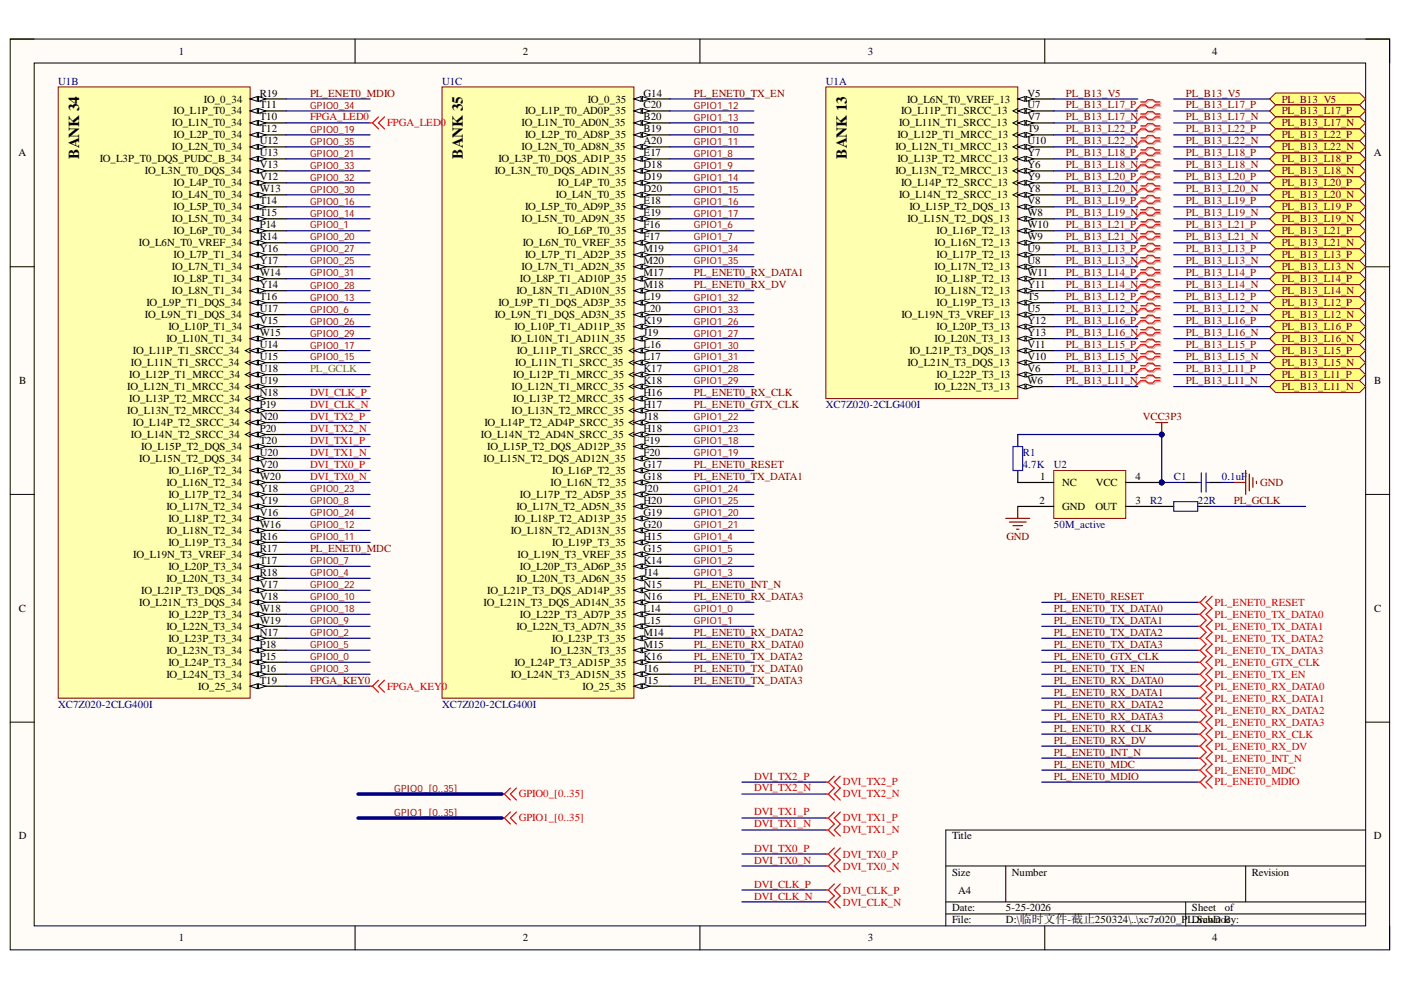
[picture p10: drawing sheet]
<svg xmlns="http://www.w3.org/2000/svg" width="297mm" height="210mm" viewBox="0 0 297 210" stroke-linecap="round" stroke-linejoin="round" font-family="sans-serif">
<defs><g id="words">
<g font-size="3.2">
<text x="16.8" y="33.7" transform="rotate(-90 16.8 33.7)">BANK 34</text>
<text x="98.1" y="33.7" transform="rotate(-90 98.1 33.7)">BANK 35</text>
<text x="179.5" y="33.7" transform="rotate(-90 179.5 33.7)">BANK 13</text>
</g>
<g font-size="2.3">
<text x="37.9" y="11.6">1</text>
<text x="110.8" y="11.6">2</text>
<text x="184" y="11.6">3</text>
<text x="257" y="11.6">4</text>
<text x="43.2" y="21.7">IO_0_34</text>
<text x="55.1" y="23">T11</text>
<text x="55.1" y="20.5">R19</text>
<text x="124.6" y="21.7">IO_0_35</text>
<text x="136.5" y="23">C20</text>
<text x="136.5" y="20.5">G14</text>
<text x="192.3" y="21.7">IO_L6N_T0_VREF_13</text>
<text x="217.9" y="23">U7</text>
<text x="217.9" y="20.5">V5</text>
<text x="36.5" y="26.8">IO_L1N_T0_34</text>
<text x="36.8" y="29.3">IO_L2P_T0_34</text>
<text x="36.8" y="24.3">IO_L1P_T0_34</text>
<text x="55.1" y="28.1">T12</text>
<text x="55.1" y="25.5">T10</text>
<text x="110.6" y="26.8">IO_L1N_T0_AD0N_35</text>
<text x="111.3" y="29.3">IO_L2P_T0_AD8P_35</text>
<text x="111.3" y="24.3">IO_L1P_T0_AD0P_35</text>
<text x="136.5" y="28.1">B19</text>
<text x="136.5" y="25.5">B20</text>
<text x="190.3" y="29.3">IO_L12P_T1_MRCC_13</text>
<text x="190.6" y="26.8">IO_L11N_T1_SRCC_13</text>
<text x="191" y="24.3">IO_L11P_T1_SRCC_13</text>
<text x="217.9" y="28.1">T9</text>
<text x="217.9" y="25.5">V7</text>
<text x="3.9" y="33.1">A</text>
<text x="21.2" y="34.4">IO_L3P_T0_DQS_PUDC_B_34</text>
<text x="36.5" y="31.9">IO_L2N_T0_34</text>
<text x="55.1" y="35.7">V13</text>
<text x="55.1" y="33.1">U13</text>
<text x="55.1" y="30.6">U12</text>
<text x="105.7" y="34.4">IO_L3P_T0_DQS_AD1P_35</text>
<text x="110.6" y="31.9">IO_L2N_T0_AD8N_35</text>
<text x="136.5" y="35.7">D18</text>
<text x="136.5" y="33.1">E17</text>
<text x="136.5" y="30.6">A20</text>
<text x="189.8" y="31.9">IO_L12N_T1_MRCC_13</text>
<text x="190.3" y="34.4">IO_L13P_T2_MRCC_13</text>
<text x="217.9" y="35.7">Y6</text>
<text x="217.9" y="33.1">Y7</text>
<text x="217.9" y="30.6">U10</text>
<text x="291.3" y="33.1">A</text>
<text x="30.7" y="36.9">IO_L3N_T0_DQS_34</text>
<text x="36.8" y="39.5">IO_L4P_T0_34</text>
<text x="55.1" y="40.8">W13</text>
<text x="55.1" y="38.2">V12</text>
<text x="104.9" y="36.9">IO_L3N_T0_DQS_AD1N_35</text>
<text x="118.3" y="39.5">IO_L4P_T0_35</text>
<text x="136.5" y="40.8">D20</text>
<text x="136.5" y="38.2">D19</text>
<text x="189.8" y="36.9">IO_L13N_T2_MRCC_13</text>
<text x="191" y="39.5">IO_L14P_T2_SRCC_13</text>
<text x="217.9" y="40.8">Y8</text>
<text x="217.9" y="38.2">Y9</text>
<text x="36.5" y="47.1">IO_L5N_T0_34</text>
<text x="36.5" y="42">IO_L4N_T0_34</text>
<text x="36.8" y="44.6">IO_L5P_T0_34</text>
<text x="55.1" y="45.8">T15</text>
<text x="55.1" y="43.3">T14</text>
<text x="110.6" y="47.1">IO_L5N_T0_AD9N_35</text>
<text x="111.3" y="44.6">IO_L5P_T0_AD9P_35</text>
<text x="117.9" y="42">IO_L4N_T0_35</text>
<text x="136.5" y="45.8">E19</text>
<text x="136.5" y="43.3">E18</text>
<text x="190.6" y="42">IO_L14N_T2_SRCC_13</text>
<text x="192.4" y="47.1">IO_L15N_T2_DQS_13</text>
<text x="192.8" y="44.6">IO_L15P_T2_DQS_13</text>
<text x="217.9" y="45.8">W8</text>
<text x="217.9" y="43.3">V8</text>
<text x="29.4" y="52.3">IO_L6N_T0_VREF_34</text>
<text x="36.8" y="49.7">IO_L6P_T0_34</text>
<text x="55.1" y="53.5">Y16</text>
<text x="55.1" y="51">R14</text>
<text x="55.1" y="48.4">P14</text>
<text x="110.8" y="52.3">IO_L6N_T0_VREF_35</text>
<text x="118.3" y="49.7">IO_L6P_T0_35</text>
<text x="136.5" y="53.5">M19</text>
<text x="136.5" y="51">F17</text>
<text x="136.5" y="48.4">F16</text>
<text x="198.1" y="52.3">IO_L16N_T2_13</text>
<text x="198.6" y="49.7">IO_L16P_T2_13</text>
<text x="217.9" y="53.5">U9</text>
<text x="217.9" y="51">W9</text>
<text x="217.9" y="48.4">W10</text>
<text x="36.5" y="57.3">IO_L7N_T1_34</text>
<text x="36.8" y="59.9">IO_L8P_T1_34</text>
<text x="36.8" y="54.8">IO_L7P_T1_34</text>
<text x="55.1" y="58.6">W14</text>
<text x="55.1" y="56.1">Y17</text>
<text x="110.2" y="59.9">IO_L8P_T1_AD10P_35</text>
<text x="110.6" y="57.3">IO_L7N_T1_AD2N_35</text>
<text x="111.3" y="54.8">IO_L7P_T1_AD2P_35</text>
<text x="136.5" y="58.6">M17</text>
<text x="136.5" y="56.1">M20</text>
<text x="198.1" y="57.3">IO_L17N_T2_13</text>
<text x="198.6" y="59.9">IO_L18P_T2_13</text>
<text x="198.6" y="54.8">IO_L17P_T2_13</text>
<text x="217.9" y="58.6">W11</text>
<text x="217.9" y="56.1">U8</text>
<text x="31" y="64.9">IO_L9P_T1_DQS_34</text>
<text x="36.5" y="62.4">IO_L8N_T1_34</text>
<text x="55.1" y="63.7">T16</text>
<text x="55.1" y="61.1">Y14</text>
<text x="105.7" y="64.9">IO_L9P_T1_DQS_AD3P_35</text>
<text x="109.5" y="62.4">IO_L8N_T1_AD10N_35</text>
<text x="136.5" y="63.7">L19</text>
<text x="136.5" y="61.1">M18</text>
<text x="198.1" y="62.4">IO_L18N_T2_13</text>
<text x="198.6" y="64.9">IO_L19P_T3_13</text>
<text x="217.9" y="63.7">T5</text>
<text x="217.9" y="61.1">Y11</text>
<text x="30.7" y="67.5">IO_L9N_T1_DQS_34</text>
<text x="35.7" y="70">IO_L10P_T1_34</text>
<text x="55.1" y="71.3">W15</text>
<text x="55.1" y="68.7">V15</text>
<text x="55.1" y="66.2">U17</text>
<text x="104.9" y="67.5">IO_L9N_T1_DQS_AD3N_35</text>
<text x="109.1" y="70">IO_L10P_T1_AD11P_35</text>
<text x="136.5" y="71.3">J19</text>
<text x="136.5" y="68.7">K19</text>
<text x="136.5" y="66.2">L20</text>
<text x="191.1" y="67.5">IO_L19N_T3_VREF_13</text>
<text x="198.6" y="70">IO_L20P_T3_13</text>
<text x="217.9" y="71.3">Y13</text>
<text x="217.9" y="68.7">Y12</text>
<text x="217.9" y="66.2">U5</text>
<text x="27.7" y="77.6">IO_L11N_T1_SRCC_34</text>
<text x="28.2" y="75.1">IO_L11P_T1_SRCC_34</text>
<text x="35.3" y="72.5">IO_L10N_T1_34</text>
<text x="55.1" y="76.3">U15</text>
<text x="55.1" y="73.8">U14</text>
<text x="108.3" y="72.5">IO_L10N_T1_AD11N_35</text>
<text x="109.2" y="77.6">IO_L11N_T1_SRCC_35</text>
<text x="109.6" y="75.1">IO_L11P_T1_SRCC_35</text>
<text x="136.5" y="76.3">L17</text>
<text x="136.5" y="73.8">L16</text>
<text x="192.4" y="77.6">IO_L21N_T3_DQS_13</text>
<text x="192.8" y="75.1">IO_L21P_T3_DQS_13</text>
<text x="198.1" y="72.5">IO_L20N_T3_13</text>
<text x="217.9" y="76.3">V10</text>
<text x="217.9" y="73.8">V11</text>
<text x="4.1" y="81.4">B</text>
<text x="27" y="82.7">IO_L12N_T1_MRCC_34</text>
<text x="27.4" y="80.1">IO_L12P_T1_MRCC_34</text>
<text x="55.1" y="84">N18</text>
<text x="55.1" y="81.4">U19</text>
<text x="55.1" y="78.9">U18</text>
<text x="108.5" y="82.7">IO_L12N_T1_MRCC_35</text>
<text x="108.8" y="80.1">IO_L12P_T1_MRCC_35</text>
<text x="136.5" y="84">H16</text>
<text x="136.5" y="81.4">K18</text>
<text x="136.5" y="78.9">K17</text>
<text x="198.1" y="82.7">IO_L22N_T3_13</text>
<text x="198.6" y="80.1">IO_L22P_T3_13</text>
<text x="217.9" y="81.4">W6</text>
<text x="217.9" y="78.9">V6</text>
<text x="291.4" y="81.4">B</text>
<text x="27" y="87.8">IO_L13N_T2_MRCC_34</text>
<text x="27.4" y="85.2">IO_L13P_T2_MRCC_34</text>
<text x="55.1" y="89">N20</text>
<text x="55.1" y="86.5">P19</text>
<text x="108.5" y="87.8">IO_L13N_T2_MRCC_35</text>
<text x="108.8" y="85.2">IO_L13P_T2_MRCC_35</text>
<text x="136.5" y="89">J18</text>
<text x="136.5" y="86.5">H17</text>
<text x="27.7" y="92.9">IO_L14N_T2_SRCC_34</text>
<text x="28.2" y="90.3">IO_L14P_T2_SRCC_34</text>
<text x="29.9" y="95.4">IO_L15P_T2_DQS_34</text>
<text x="55.1" y="94.2">T20</text>
<text x="55.1" y="91.6">P20</text>
<text x="101.9" y="92.9">IO_L14N_T2_AD4N_SRCC_35</text>
<text x="102.7" y="90.3">IO_L14P_T2_AD4P_SRCC_35</text>
<text x="103.3" y="95.4">IO_L15P_T2_DQS_AD12P_35</text>
<text x="136.5" y="94.2">F19</text>
<text x="136.5" y="91.6">H18</text>
<text x="29.5" y="98">IO_L15N_T2_DQS_34</text>
<text x="35.7" y="100.5">IO_L16P_T2_34</text>
<text x="55.1" y="101.8">W20</text>
<text x="55.1" y="99.3">V20</text>
<text x="55.1" y="96.7">U20</text>
<text x="102.5" y="98">IO_L15N_T2_DQS_AD12N_35</text>
<text x="117.1" y="100.5">IO_L16P_T2_35</text>
<text x="136.5" y="101.8">G18</text>
<text x="136.5" y="99.3">G17</text>
<text x="136.5" y="96.7">F20</text>
<text x="220.6" y="101.8">1</text>
<text x="240.8" y="101.8">4</text>
<text x="35.3" y="103.1">IO_L16N_T2_34</text>
<text x="35.7" y="105.6">IO_L17P_T2_34</text>
<text x="55.1" y="106.9">Y19</text>
<text x="55.1" y="104.3">Y18</text>
<text x="110.2" y="105.6">IO_L17P_T2_AD5P_35</text>
<text x="116.8" y="103.1">IO_L16N_T2_35</text>
<text x="136.5" y="106.9">H20</text>
<text x="136.5" y="104.3">J20</text>
<text x="220.4" y="106.9">2</text>
<text x="225.2" y="103.1">NC</text>
<text x="232.3" y="103.1">VCC</text>
<text x="240.8" y="106.9">3</text>
<text x="35.3" y="113.2">IO_L18N_T2_34</text>
<text x="35.3" y="108.1">IO_L17N_T2_34</text>
<text x="35.7" y="110.7">IO_L18P_T2_34</text>
<text x="55.1" y="111.9">W16</text>
<text x="55.1" y="109.4">V16</text>
<text x="108.3" y="113.2">IO_L18N_T2_AD13N_35</text>
<text x="109.1" y="110.7">IO_L18P_T2_AD13P_35</text>
<text x="109.5" y="108.1">IO_L17N_T2_AD5N_35</text>
<text x="136.5" y="111.9">G20</text>
<text x="136.5" y="109.4">G19</text>
<text x="225.2" y="108.1">GND</text>
<text x="232.2" y="108.1">OUT</text>
<text x="28.3" y="118.3">IO_L19N_T3_VREF_34</text>
<text x="35.7" y="115.7">IO_L19P_T3_34</text>
<text x="55.1" y="119.5">T17</text>
<text x="55.1" y="117">R17</text>
<text x="55.1" y="114.5">R16</text>
<text x="109.7" y="118.3">IO_L19N_T3_VREF_35</text>
<text x="117.1" y="115.7">IO_L19P_T3_35</text>
<text x="136.5" y="119.5">K14</text>
<text x="136.5" y="117">G15</text>
<text x="136.5" y="114.5">H15</text>
<text x="29.9" y="125.9">IO_L21P_T3_DQS_34</text>
<text x="35.3" y="123.3">IO_L20N_T3_34</text>
<text x="35.7" y="120.8">IO_L20P_T3_34</text>
<text x="55.1" y="124.6">V17</text>
<text x="55.1" y="122.1">R18</text>
<text x="103.3" y="125.9">IO_L21P_T3_DQS_AD14P_35</text>
<text x="109.5" y="123.3">IO_L20N_T3_AD6N_35</text>
<text x="110.2" y="120.8">IO_L20P_T3_AD6P_35</text>
<text x="136.5" y="124.6">N15</text>
<text x="136.5" y="122.1">J14</text>
<text x="4" y="129.7">C</text>
<text x="29.5" y="128.4">IO_L21N_T3_DQS_34</text>
<text x="35.7" y="131">IO_L22P_T3_34</text>
<text x="55.1" y="129.7">W18</text>
<text x="55.1" y="127.1">V18</text>
<text x="102.5" y="128.4">IO_L21N_T3_DQS_AD14N_35</text>
<text x="110.2" y="131">IO_L22P_T3_AD7P_35</text>
<text x="136.5" y="129.7">L14</text>
<text x="136.5" y="127.1">N16</text>
<text x="291.4" y="129.7">C</text>
<text x="35.3" y="133.5">IO_L22N_T3_34</text>
<text x="35.7" y="136.1">IO_L23P_T3_34</text>
<text x="55.1" y="137.4">P18</text>
<text x="55.1" y="134.8">N17</text>
<text x="55.1" y="132.2">W19</text>
<text x="109.5" y="133.5">IO_L22N_T3_AD7N_35</text>
<text x="117.1" y="136.1">IO_L23P_T3_35</text>
<text x="136.5" y="137.4">M15</text>
<text x="136.5" y="134.8">M14</text>
<text x="136.5" y="132.2">L15</text>
<text x="35.3" y="143.7">IO_L24N_T3_34</text>
<text x="35.3" y="138.6">IO_L23N_T3_34</text>
<text x="35.7" y="141.2">IO_L24P_T3_34</text>
<text x="55.1" y="142.4">P16</text>
<text x="55.1" y="139.9">P15</text>
<text x="108.3" y="143.7">IO_L24N_T3_AD15N_35</text>
<text x="109.1" y="141.2">IO_L24P_T3_AD15P_35</text>
<text x="116.8" y="138.6">IO_L23N_T3_35</text>
<text x="136.5" y="142.4">J16</text>
<text x="136.5" y="139.9">K16</text>
<text x="42" y="146.3">IO_25_34</text>
<text x="55.1" y="145">T19</text>
<text x="123.5" y="146.3">IO_25_35</text>
<text x="136.5" y="145">J15</text>
<text x="4" y="178">D</text>
<text x="201.9" y="178">Title</text>
<text x="291.3" y="178">D</text>
<text x="201.9" y="185.6">Size</text>
<text x="214.6" y="185.6">Number</text>
<text x="265.4" y="185.6">Revision</text>
<text x="203.1" y="189.5">A4</text>
<text x="201.9" y="193.3">Date:</text>
<text x="201.9" y="195.8">File:</text>
<text x="213.3" y="193.3">5-25-2026</text>
<text x="213.3" y="195.8">D:\临时文件-截止250324\..\xc7z020_PLDrawnoBy:</text>
<text x="252.7" y="193.3">Sheet</text>
<text x="253.2" y="195.8">.SchD c</text>
<text x="259.7" y="193.3">of</text>
<text x="37.9" y="199.6">1</text>
<text x="110.8" y="199.6">2</text>
<text x="184" y="199.6">3</text>
<text x="257" y="199.6">4</text>
</g>
<g font-size="2.3" fill="#000080">
<text x="12.4" y="17.9">U1B</text>
<text x="93.7" y="17.9">U1C</text>
<text x="175.1" y="17.9">U1A</text>
<text x="175.1" y="86.5">XC7Z020-2CLG400I</text>
<text x="216.8" y="99.3">4.7K</text>
<text x="216.8" y="96.7">R1</text>
<text x="223.4" y="99.3">U2</text>
<text x="248.9" y="101.8">C1</text>
<text x="259.1" y="101.8">0.1uF</text>
<text x="243.8" y="106.9">R2</text>
<text x="254" y="106.9">22R</text>
<text x="223.4" y="111.9">50M_active</text>
<text x="12.4" y="150.1">XC7Z020-2CLG400I</text>
<text x="93.7" y="150.1">XC7Z020-2CLG400I</text>
</g>
<g font-size="2.3" fill="#800000">
<text x="65.7" y="20.5">PL_ENET0_MDIO</text>
<text x="147.1" y="20.5">PL_ENET0_TX_EN</text>
<text x="226" y="23">PL_B13_L17_P</text>
<text x="226" y="20.5">PL_B13_V5</text>
<text x="251.4" y="23">PL_B13_L17_P</text>
<text x="251.4" y="20.5">PL_B13_V5</text>
<text x="271.7" y="21.7">PL_B13_V5</text>
<text x="226" y="25.5">PL_B13_L17_N</text>
<text x="226" y="28.1">PL_B13_L22_P</text>
<text x="251.4" y="25.5">PL_B13_L17_N</text>
<text x="251.4" y="28.1">PL_B13_L22_P</text>
<text x="271.7" y="24.3">PL_B13_L17_P</text>
<text x="271.7" y="26.8">PL_B13_L17_N</text>
<text x="271.7" y="29.3">PL_B13_L22_P</text>
<text x="226" y="30.6">PL_B13_L22_N</text>
<text x="226" y="33.1">PL_B13_L18_P</text>
<text x="226" y="35.7">PL_B13_L18_N</text>
<text x="251.4" y="30.6">PL_B13_L22_N</text>
<text x="251.4" y="33.1">PL_B13_L18_P</text>
<text x="251.4" y="35.7">PL_B13_L18_N</text>
<text x="271.7" y="31.9">PL_B13_L22_N</text>
<text x="271.7" y="34.4">PL_B13_L18_P</text>
<text x="226" y="38.2">PL_B13_L20_P</text>
<text x="226" y="40.8">PL_B13_L20_N</text>
<text x="251.4" y="38.2">PL_B13_L20_P</text>
<text x="251.4" y="40.8">PL_B13_L20_N</text>
<text x="271.7" y="36.9">PL_B13_L18_N</text>
<text x="271.7" y="39.5">PL_B13_L20_P</text>
<text x="226" y="43.3">PL_B13_L19_P</text>
<text x="226" y="45.8">PL_B13_L19_N</text>
<text x="251.4" y="43.3">PL_B13_L19_P</text>
<text x="251.4" y="45.8">PL_B13_L19_N</text>
<text x="271.7" y="42">PL_B13_L20_N</text>
<text x="271.7" y="44.6">PL_B13_L19_P</text>
<text x="271.7" y="47.1">PL_B13_L19_N</text>
<text x="226" y="48.4">PL_B13_L21_P</text>
<text x="226" y="51">PL_B13_L21_N</text>
<text x="226" y="53.5">PL_B13_L13_P</text>
<text x="251.4" y="48.4">PL_B13_L21_P</text>
<text x="251.4" y="51">PL_B13_L21_N</text>
<text x="251.4" y="53.5">PL_B13_L13_P</text>
<text x="271.7" y="49.7">PL_B13_L21_P</text>
<text x="271.7" y="52.3">PL_B13_L21_N</text>
<text x="147.1" y="58.6">PL_ENET0_RX_DATA1</text>
<text x="226" y="56.1">PL_B13_L13_N</text>
<text x="226" y="58.6">PL_B13_L14_P</text>
<text x="251.4" y="56.1">PL_B13_L13_N</text>
<text x="251.4" y="58.6">PL_B13_L14_P</text>
<text x="271.7" y="54.8">PL_B13_L13_P</text>
<text x="271.7" y="57.3">PL_B13_L13_N</text>
<text x="271.7" y="59.9">PL_B13_L14_P</text>
<text x="147.1" y="61.1">PL_ENET0_RX_DV</text>
<text x="226" y="61.1">PL_B13_L14_N</text>
<text x="226" y="63.7">PL_B13_L12_P</text>
<text x="251.4" y="61.1">PL_B13_L14_N</text>
<text x="251.4" y="63.7">PL_B13_L12_P</text>
<text x="271.7" y="62.4">PL_B13_L14_N</text>
<text x="271.7" y="64.9">PL_B13_L12_P</text>
<text x="226" y="66.2">PL_B13_L12_N</text>
<text x="226" y="68.7">PL_B13_L16_P</text>
<text x="226" y="71.3">PL_B13_L16_N</text>
<text x="251.4" y="66.2">PL_B13_L12_N</text>
<text x="251.4" y="68.7">PL_B13_L16_P</text>
<text x="251.4" y="71.3">PL_B13_L16_N</text>
<text x="271.7" y="67.5">PL_B13_L12_N</text>
<text x="271.7" y="70">PL_B13_L16_P</text>
<text x="226" y="73.8">PL_B13_L15_P</text>
<text x="226" y="76.3">PL_B13_L15_N</text>
<text x="251.4" y="73.8">PL_B13_L15_P</text>
<text x="251.4" y="76.3">PL_B13_L15_N</text>
<text x="271.7" y="72.5">PL_B13_L16_N</text>
<text x="271.7" y="75.1">PL_B13_L15_P</text>
<text x="271.7" y="77.6">PL_B13_L15_N</text>
<text x="147.1" y="84">PL_ENET0_RX_CLK</text>
<text x="226" y="78.9">PL_B13_L11_P</text>
<text x="226" y="81.4">PL_B13_L11_N</text>
<text x="251.4" y="78.9">PL_B13_L11_P</text>
<text x="251.4" y="81.4">PL_B13_L11_N</text>
<text x="271.7" y="80.1">PL_B13_L11_P</text>
<text x="271.7" y="82.7">PL_B13_L11_N</text>
<text x="147.1" y="86.5">PL_ENET0_GTX_CLK</text>
<text x="242.3" y="89">VCC3P3</text>
<text x="147.1" y="99.3">PL_ENET0_RESET</text>
<text x="147.1" y="101.8">PL_ENET0_TX_DATA1</text>
<text x="261.6" y="106.9">PL_GCLK</text>
<text x="267.2" y="103.1">GND</text>
<text x="65.7" y="117">PL_ENET0_MDC</text>
<text x="213.4" y="114.5">GND</text>
<text x="147.1" y="124.6">PL_ENET0_INT_N</text>
<text x="147.1" y="127.1">PL_ENET0_RX_DATA3</text>
<text x="223.4" y="127.1">PL_ENET0_RESET</text>
<text x="223.4" y="129.7">PL_ENET0_TX_DATA0</text>
<text x="147.1" y="137.4">PL_ENET0_RX_DATA0</text>
<text x="147.1" y="134.8">PL_ENET0_RX_DATA2</text>
<text x="223.4" y="132.2">PL_ENET0_TX_DATA1</text>
<text x="223.4" y="134.8">PL_ENET0_TX_DATA2</text>
<text x="223.4" y="137.4">PL_ENET0_TX_DATA3</text>
<text x="147.1" y="142.4">PL_ENET0_TX_DATA0</text>
<text x="147.1" y="139.9">PL_ENET0_TX_DATA2</text>
<text x="223.4" y="139.9">PL_ENET0_GTX_CLK</text>
<text x="223.4" y="142.4">PL_ENET0_TX_EN</text>
<text x="65.7" y="145">FPGA_KEY0</text>
<text x="147.1" y="145">PL_ENET0_TX_DATA3</text>
<text x="223.4" y="145">PL_ENET0_RX_DATA0</text>
<text x="223.4" y="147.5">PL_ENET0_RX_DATA1</text>
<text x="223.4" y="155.1">PL_ENET0_RX_CLK</text>
<text x="223.4" y="150.1">PL_ENET0_RX_DATA2</text>
<text x="223.4" y="152.6">PL_ENET0_RX_DATA3</text>
<text x="223.4" y="157.7">PL_ENET0_RX_DV</text>
<text x="223.4" y="160.2">PL_ENET0_INT_N</text>
<text x="223.4" y="162.7">PL_ENET0_MDC</text>
<text x="223.4" y="165.3">PL_ENET0_MDIO</text>
</g>
<g font-size="2.3" fill="#bf0000">
<text x="65.7" y="25.5">FPGA_LED0</text>
<text x="65.7" y="84">DVI_CLK_P</text>
<text x="65.7" y="89">DVI_TX2_P</text>
<text x="65.7" y="86.5">DVI_CLK_N</text>
<text x="65.7" y="91.6">DVI_TX2_N</text>
<text x="65.7" y="94.2">DVI_TX1_P</text>
<text x="65.7" y="101.8">DVI_TX0_N</text>
<text x="65.7" y="99.3">DVI_TX0_P</text>
<text x="65.7" y="96.7">DVI_TX1_N</text>
<text x="159.9" y="167.8">DVI_TX2_N</text>
<text x="159.9" y="165.3">DVI_TX2_P</text>
<text x="159.9" y="172.9">DVI_TX1_P</text>
<text x="159.9" y="175.4">DVI_TX1_N</text>
<text x="159.9" y="183.1">DVI_TX0_N</text>
<text x="159.9" y="180.6">DVI_TX0_P</text>
<text x="159.9" y="190.7">DVI_CLK_N</text>
<text x="159.9" y="188.2">DVI_CLK_P</text>
</g>
<g font-size="2.3" fill="#f00">
<text x="82.1" y="26.8">FPGA_LED0</text>
<text x="257.5" y="131">PL_ENET0_TX_DATA0</text>
<text x="257.5" y="128.4">PL_ENET0_RESET</text>
<text x="257.5" y="133.5">PL_ENET0_TX_DATA1</text>
<text x="257.5" y="136.1">PL_ENET0_TX_DATA2</text>
<text x="257.5" y="141.2">PL_ENET0_GTX_CLK</text>
<text x="257.5" y="143.7">PL_ENET0_TX_EN</text>
<text x="257.5" y="138.6">PL_ENET0_TX_DATA3</text>
<text x="82.1" y="146.3">FPGA_KEY0</text>
<text x="257.5" y="146.3">PL_ENET0_RX_DATA0</text>
<text x="257.5" y="148.8">PL_ENET0_RX_DATA1</text>
<text x="257.5" y="151.3">PL_ENET0_RX_DATA2</text>
<text x="257.5" y="153.9">PL_ENET0_RX_DATA3</text>
<text x="257.5" y="156.4">PL_ENET0_RX_CLK</text>
<text x="257.5" y="158.9">PL_ENET0_RX_DV</text>
<text x="257.5" y="161.5">PL_ENET0_INT_N</text>
<text x="178.7" y="166.5">DVI_TX2_P</text>
<text x="257.5" y="164">PL_ENET0_MDC</text>
<text x="257.5" y="166.5">PL_ENET0_MDIO</text>
<text x="110" y="169.1">GPIO0_[0..35]</text>
<text x="178.7" y="169.1">DVI_TX2_N</text>
<text x="110" y="174.2">GPIO1_[0..35]</text>
<text x="178.7" y="174.2">DVI_TX1_P</text>
<text x="178.7" y="176.7">DVI_TX1_N</text>
<text x="178.7" y="181.8">DVI_TX0_P</text>
<text x="178.7" y="184.4">DVI_TX0_N</text>
<text x="178.7" y="192">DVI_CLK_N</text>
<text x="178.7" y="189.5">DVI_CLK_P</text>
</g>
<text font-size="2.3" fill="#0f0" x="65.7" y="78.9">PL_GCLK</text>
<g font-size="2.1" fill="#980000">
<text x="65.7" y="23.1">GPIO0_34</text>
<text x="147.1" y="23.1">GPIO1_12</text>
<text x="65.7" y="28.2">GPIO0_19</text>
<text x="147.1" y="25.6">GPIO1_13</text>
<text x="147.1" y="28.2">GPIO1_10</text>
<text x="65.7" y="30.7">GPIO0_35</text>
<text x="65.7" y="33.2">GPIO0_21</text>
<text x="65.7" y="35.8">GPIO0_33</text>
<text x="147.1" y="30.7">GPIO1_11</text>
<text x="147.1" y="33.2">GPIO1_8</text>
<text x="147.1" y="35.8">GPIO1_9</text>
<text x="65.7" y="38.3">GPIO0_32</text>
<text x="65.7" y="40.8">GPIO0_30</text>
<text x="147.1" y="38.3">GPIO1_14</text>
<text x="147.1" y="40.8">GPIO1_15</text>
<text x="65.7" y="43.4">GPIO0_16</text>
<text x="65.7" y="45.9">GPIO0_14</text>
<text x="147.1" y="43.4">GPIO1_16</text>
<text x="147.1" y="45.9">GPIO1_17</text>
<text x="65.7" y="48.4">GPIO0_1</text>
<text x="65.7" y="51">GPIO0_20</text>
<text x="65.7" y="53.5">GPIO0_27</text>
<text x="147.1" y="48.4">GPIO1_6</text>
<text x="147.1" y="51">GPIO1_7</text>
<text x="147.1" y="53.5">GPIO1_34</text>
<text x="65.7" y="56.1">GPIO0_25</text>
<text x="65.7" y="58.6">GPIO0_31</text>
<text x="147.1" y="56.1">GPIO1_35</text>
<text x="65.7" y="61.2">GPIO0_28</text>
<text x="65.7" y="63.7">GPIO0_13</text>
<text x="147.1" y="63.7">GPIO1_32</text>
<text x="65.7" y="66.3">GPIO0_6</text>
<text x="65.7" y="68.8">GPIO0_26</text>
<text x="65.7" y="71.4">GPIO0_29</text>
<text x="147.1" y="66.3">GPIO1_33</text>
<text x="147.1" y="68.8">GPIO1_26</text>
<text x="147.1" y="71.4">GPIO1_27</text>
<text x="65.7" y="73.9">GPIO0_17</text>
<text x="65.7" y="76.4">GPIO0_15</text>
<text x="147.1" y="73.9">GPIO1_30</text>
<text x="147.1" y="76.4">GPIO1_31</text>
<text x="147.1" y="81.5">GPIO1_29</text>
<text x="147.1" y="79">GPIO1_28</text>
<text x="147.1" y="89.1">GPIO1_22</text>
<text x="147.1" y="91.6">GPIO1_23</text>
<text x="147.1" y="94.2">GPIO1_18</text>
<text x="147.1" y="96.7">GPIO1_19</text>
<text x="65.7" y="104.4">GPIO0_23</text>
<text x="65.7" y="106.9">GPIO0_8</text>
<text x="147.1" y="104.4">GPIO1_24</text>
<text x="147.1" y="106.9">GPIO1_25</text>
<text x="65.7" y="109.5">GPIO0_24</text>
<text x="65.7" y="112">GPIO0_12</text>
<text x="147.1" y="109.5">GPIO1_20</text>
<text x="147.1" y="112">GPIO1_21</text>
<text x="65.7" y="114.6">GPIO0_11</text>
<text x="65.7" y="119.6">GPIO0_7</text>
<text x="147.1" y="114.6">GPIO1_4</text>
<text x="147.1" y="117.1">GPIO1_5</text>
<text x="147.1" y="119.6">GPIO1_2</text>
<text x="65.7" y="122.2">GPIO0_4</text>
<text x="65.7" y="124.7">GPIO0_22</text>
<text x="147.1" y="122.2">GPIO1_3</text>
<text x="65.7" y="127.2">GPIO0_10</text>
<text x="65.7" y="129.8">GPIO0_18</text>
<text x="147.1" y="129.8">GPIO1_0</text>
<text x="65.7" y="132.3">GPIO0_9</text>
<text x="65.7" y="134.8">GPIO0_2</text>
<text x="65.7" y="137.4">GPIO0_5</text>
<text x="147.1" y="132.3">GPIO1_1</text>
<text x="65.7" y="139.9">GPIO0_0</text>
<text x="65.7" y="142.4">GPIO0_3</text>
<text x="83.6" y="167.9">GPIO0_[0..35]</text>
<text x="83.6" y="173">GPIO1_[0..35]</text>
</g>
</g></defs>
<path d="M2.2 8.3h292.4v193.1h-292.4z" fill-rule="evenodd" fill="#fffcf8"/>
<path d="M2.2 8.3h292.4v193.1h-292.4z" fill="none" stroke="#000" stroke-width=".21"/>
<path d="M7.3 13.4h282.2v182.9h-282.2z" fill-rule="evenodd" fill="#fffcf8"/>
<g fill="none" stroke="#000" stroke-width=".21">
<path d="M2.2 8.3h5.1M7.3 13.4h282.2v182.9h-282.2zM75.3 8.3v5.1M148.4 8.3v5.1M221.5 8.3v5.1M289.5 8.3h5.1v5.1M2.2 56.6h5.1M289.5 56.6h5.1M2.2 104.8h5.1M289.5 104.8h5.1M2.2 153.1h5.1M289.5 153.1h5.1"/>
<path d="M289.5 176h-89v20.3M75.3 196.3v5.1M148.4 196.3v5.1M200.5 183.6h89M200.5 191.2h89M200.5 193.8h89M213.2 183.6v7.6M221.5 196.3v5.1M251.4 191.2v5.1M264.1 183.6v7.6M294.6 196.3v5.1"/>
</g>
<path d="M175.1 18.4h40.7v66.1h-40.7z" fill-rule="evenodd" fill="#ffffb0"/>
<path d="M175.1 18.4h40.7v66.1h-40.7z" fill="none" stroke="#800000" stroke-width=".21"/>
<path d="M215.8 82h7.6" fill="none" stroke="#000" stroke-width=".25"/>
<path d="M215.8 82l1.5-.5v1z" fill="#f8fcff"/>
<path d="M215.8 82l1.5-.5v1z" fill="none" stroke="#000" stroke-width=".21"/>
<path d="M217.6 81.5l1.5 .5-1.5 .5z" fill="#f8fcff"/>
<path d="M217.6 81.5l1.5 .5-1.5 .5z" fill="none" stroke="#000" stroke-width=".21"/>
<path d="M215.8 79.4h7.6" fill="none" stroke="#000" stroke-width=".25"/>
<path d="M215.8 79.4l1.5-.5v1z" fill="#f8fcff"/>
<path d="M215.8 79.4l1.5-.5v1z" fill="none" stroke="#000" stroke-width=".21"/>
<path d="M217.6 78.9l1.5 .5-1.5 .5z" fill="#f8fcff"/>
<path d="M217.6 78.9l1.5 .5-1.5 .5z" fill="none" stroke="#000" stroke-width=".21"/>
<path d="M215.8 76.9h7.6" fill="none" stroke="#000" stroke-width=".25"/>
<path d="M215.8 76.9l1.5-.5v1z" fill="#f8fcff"/>
<path d="M215.8 76.9l1.5-.5v1z" fill="none" stroke="#000" stroke-width=".21"/>
<path d="M217.6 76.4l1.5 .5-1.5 .5z" fill="#f8fcff"/>
<path d="M217.6 76.4l1.5 .5-1.5 .5z" fill="none" stroke="#000" stroke-width=".21"/>
<path d="M215.8 74.3h7.6" fill="none" stroke="#000" stroke-width=".25"/>
<path d="M215.8 74.3l1.5-.5v1.1z" fill="#f8fcff"/>
<path d="M215.8 74.3l1.5-.5v1.1z" fill="none" stroke="#000" stroke-width=".21"/>
<path d="M217.6 73.8l1.5 .5-1.5 .6z" fill="#f8fcff"/>
<path d="M217.6 73.8l1.5 .5-1.5 .6z" fill="none" stroke="#000" stroke-width=".21"/>
<path d="M215.8 71.8h7.6" fill="none" stroke="#000" stroke-width=".25"/>
<path d="M215.8 71.8l1.5-.5v1z" fill="#f8fcff"/>
<path d="M215.8 71.8l1.5-.5v1z" fill="none" stroke="#000" stroke-width=".21"/>
<path d="M217.6 71.3l1.5 .5-1.5 .5z" fill="#f8fcff"/>
<path d="M217.6 71.3l1.5 .5-1.5 .5z" fill="none" stroke="#000" stroke-width=".21"/>
<path d="M215.8 69.3h7.6" fill="none" stroke="#000" stroke-width=".25"/>
<path d="M215.8 69.3l1.5-.5v1z" fill="#f8fcff"/>
<path d="M215.8 69.3l1.5-.5v1z" fill="none" stroke="#000" stroke-width=".21"/>
<path d="M217.6 68.8l1.5 .5-1.5 .5z" fill="#f8fcff"/>
<path d="M217.6 68.8l1.5 .5-1.5 .5z" fill="none" stroke="#000" stroke-width=".21"/>
<path d="M215.8 66.7h7.6" fill="none" stroke="#000" stroke-width=".25"/>
<path d="M215.8 66.7l1.5-.5v1z" fill="#f8fcff"/>
<path d="M215.8 66.7l1.5-.5v1z" fill="none" stroke="#000" stroke-width=".21"/>
<path d="M217.6 66.2l1.5 .5-1.5 .5z" fill="#f8fcff"/>
<path d="M217.6 66.2l1.5 .5-1.5 .5z" fill="none" stroke="#000" stroke-width=".21"/>
<path d="M215.8 64.2h7.6" fill="none" stroke="#000" stroke-width=".25"/>
<path d="M215.8 64.2l1.5-.5v1z" fill="#f8fcff"/>
<path d="M215.8 64.2l1.5-.5v1z" fill="none" stroke="#000" stroke-width=".21"/>
<path d="M217.6 63.7l1.5 .5-1.5 .5z" fill="#f8fcff"/>
<path d="M217.6 63.7l1.5 .5-1.5 .5z" fill="none" stroke="#000" stroke-width=".21"/>
<path d="M215.8 61.6h7.6" fill="none" stroke="#000" stroke-width=".25"/>
<path d="M215.8 61.6l1.5-.5v1.1z" fill="#f8fcff"/>
<path d="M215.8 61.6l1.5-.5v1.1z" fill="none" stroke="#000" stroke-width=".21"/>
<path d="M217.6 61.1l1.5 .5-1.5 .6z" fill="#f8fcff"/>
<path d="M217.6 61.1l1.5 .5-1.5 .6z" fill="none" stroke="#000" stroke-width=".21"/>
<path d="M215.8 59.1h7.6" fill="none" stroke="#000" stroke-width=".25"/>
<path d="M215.8 59.1l1.5-.5v1z" fill="#f8fcff"/>
<path d="M215.8 59.1l1.5-.5v1z" fill="none" stroke="#000" stroke-width=".21"/>
<path d="M217.6 58.6l1.5 .5-1.5 .5z" fill="#f8fcff"/>
<path d="M217.6 58.6l1.5 .5-1.5 .5z" fill="none" stroke="#000" stroke-width=".21"/>
<path d="M215.8 56.6h7.6" fill="none" stroke="#000" stroke-width=".25"/>
<path d="M215.8 56.6l1.5-.6v1.1z" fill="#f8fcff"/>
<path d="M215.8 56.6l1.5-.6v1.1z" fill="none" stroke="#000" stroke-width=".21"/>
<path d="M217.6 56l1.5 .6-1.5 .5z" fill="#f8fcff"/>
<path d="M217.6 56l1.5 .6-1.5 .5z" fill="none" stroke="#000" stroke-width=".21"/>
<path d="M215.8 54h7.6" fill="none" stroke="#000" stroke-width=".25"/>
<path d="M215.8 54l1.5-.5v1z" fill="#f8fcff"/>
<path d="M215.8 54l1.5-.5v1z" fill="none" stroke="#000" stroke-width=".21"/>
<path d="M217.6 53.5l1.5 .5-1.5 .5z" fill="#f8fcff"/>
<path d="M217.6 53.5l1.5 .5-1.5 .5z" fill="none" stroke="#000" stroke-width=".21"/>
<path d="M215.8 51.5h7.6" fill="none" stroke="#000" stroke-width=".25"/>
<path d="M215.8 51.5l1.5-.5v1z" fill="#f8fcff"/>
<path d="M215.8 51.5l1.5-.5v1z" fill="none" stroke="#000" stroke-width=".21"/>
<path d="M217.6 51l1.5 .5-1.5 .5z" fill="#f8fcff"/>
<path d="M217.6 51l1.5 .5-1.5 .5z" fill="none" stroke="#000" stroke-width=".21"/>
<path d="M215.8 48.9h7.6" fill="none" stroke="#000" stroke-width=".25"/>
<path d="M215.8 48.9l1.5-.5v1z" fill="#f8fcff"/>
<path d="M215.8 48.9l1.5-.5v1z" fill="none" stroke="#000" stroke-width=".21"/>
<path d="M217.6 48.4l1.5 .5-1.5 .5z" fill="#f8fcff"/>
<path d="M217.6 48.4l1.5 .5-1.5 .5z" fill="none" stroke="#000" stroke-width=".21"/>
<path d="M215.8 46.4h7.6" fill="none" stroke="#000" stroke-width=".25"/>
<path d="M215.8 46.4l1.5-.5v1z" fill="#f8fcff"/>
<path d="M215.8 46.4l1.5-.5v1z" fill="none" stroke="#000" stroke-width=".21"/>
<path d="M217.6 45.9l1.5 .5-1.5 .5z" fill="#f8fcff"/>
<path d="M217.6 45.9l1.5 .5-1.5 .5z" fill="none" stroke="#000" stroke-width=".21"/>
<path d="M215.8 43.8h7.6" fill="none" stroke="#000" stroke-width=".25"/>
<path d="M215.8 43.8l1.5-.5v1.1z" fill="#f8fcff"/>
<path d="M215.8 43.8l1.5-.5v1.1z" fill="none" stroke="#000" stroke-width=".21"/>
<path d="M217.6 43.3l1.5 .5-1.5 .6z" fill="#f8fcff"/>
<path d="M217.6 43.3l1.5 .5-1.5 .6z" fill="none" stroke="#000" stroke-width=".21"/>
<path d="M215.8 41.3h7.6" fill="none" stroke="#000" stroke-width=".25"/>
<path d="M215.8 41.3l1.5-.5v1z" fill="#f8fcff"/>
<path d="M215.8 41.3l1.5-.5v1z" fill="none" stroke="#000" stroke-width=".21"/>
<path d="M217.6 40.8l1.5 .5-1.5 .5z" fill="#f8fcff"/>
<path d="M215.8 40.8l-1 .5 1 .5M217.6 40.8l1.5 .5-1.5 .5z" fill="none" stroke="#000" stroke-width=".21"/>
<path d="M215.8 38.8h7.6" fill="none" stroke="#000" stroke-width=".25"/>
<path d="M215.8 38.8l1.5-.5v1z" fill="#f8fcff"/>
<path d="M215.8 38.8l1.5-.5v1z" fill="none" stroke="#000" stroke-width=".21"/>
<path d="M217.6 38.3l1.5 .5-1.5 .5z" fill="#f8fcff"/>
<path d="M215.8 38.3l-1 .5 1 .5M217.6 38.3l1.5 .5-1.5 .5z" fill="none" stroke="#000" stroke-width=".21"/>
<path d="M215.8 36.2h7.6" fill="none" stroke="#000" stroke-width=".25"/>
<path d="M215.8 36.2l1.5-.5v1z" fill="#f8fcff"/>
<path d="M215.8 36.2l1.5-.5v1z" fill="none" stroke="#000" stroke-width=".21"/>
<path d="M217.6 35.7l1.5 .5-1.5 .5z" fill="#f8fcff"/>
<path d="M215.8 35.7l-1 .5 1 .5M217.6 35.7l1.5 .5-1.5 .5z" fill="none" stroke="#000" stroke-width=".21"/>
<path d="M215.8 33.7h7.6" fill="none" stroke="#000" stroke-width=".25"/>
<path d="M215.8 33.7l1.5-.5v1z" fill="#f8fcff"/>
<path d="M215.8 33.7l1.5-.5v1z" fill="none" stroke="#000" stroke-width=".21"/>
<path d="M217.6 33.2l1.5 .5-1.5 .5z" fill="#f8fcff"/>
<path d="M215.8 33.2l-1 .5 1 .5M217.6 33.2l1.5 .5-1.5 .5z" fill="none" stroke="#000" stroke-width=".21"/>
<path d="M215.8 31.1h7.6" fill="none" stroke="#000" stroke-width=".25"/>
<path d="M215.8 31.1l1.5-.5v1.1z" fill="#f8fcff"/>
<path d="M215.8 31.1l1.5-.5v1.1z" fill="none" stroke="#000" stroke-width=".21"/>
<path d="M217.6 30.6l1.5 .5-1.5 .6z" fill="#f8fcff"/>
<path d="M215.8 30.6l-1 .5 1 .6M217.6 30.6l1.5 .5-1.5 .6z" fill="none" stroke="#000" stroke-width=".21"/>
<path d="M215.8 28.6h7.6" fill="none" stroke="#000" stroke-width=".25"/>
<path d="M215.8 28.6l1.5-.5v1z" fill="#f8fcff"/>
<path d="M215.8 28.6l1.5-.5v1z" fill="none" stroke="#000" stroke-width=".21"/>
<path d="M217.6 28.1l1.5 .5-1.5 .5z" fill="#f8fcff"/>
<path d="M215.8 28.1l-1 .5 1 .5M217.6 28.1l1.5 .5-1.5 .5z" fill="none" stroke="#000" stroke-width=".21"/>
<path d="M215.8 26.1h7.6" fill="none" stroke="#000" stroke-width=".25"/>
<path d="M215.8 26.1l1.5-.5v1z" fill="#f8fcff"/>
<path d="M215.8 26.1l1.5-.5v1z" fill="none" stroke="#000" stroke-width=".21"/>
<path d="M217.6 25.6l1.5 .5-1.5 .5z" fill="#f8fcff"/>
<path d="M215.8 25.6l-1 .5 1 .5M217.6 25.6l1.5 .5-1.5 .5z" fill="none" stroke="#000" stroke-width=".21"/>
<path d="M215.8 23.5h7.6" fill="none" stroke="#000" stroke-width=".25"/>
<path d="M215.8 23.5l1.5-.5v1z" fill="#f8fcff"/>
<path d="M215.8 23.5l1.5-.5v1z" fill="none" stroke="#000" stroke-width=".21"/>
<path d="M217.6 23l1.5 .5-1.5 .5z" fill="#f8fcff"/>
<path d="M215.8 23l-1 .5 1 .5M217.6 23l1.5 .5-1.5 .5z" fill="none" stroke="#000" stroke-width=".21"/>
<path d="M215.8 21h7.6" fill="none" stroke="#000" stroke-width=".25"/>
<path d="M215.8 21l1.5-.5v1z" fill="#f8fcff"/>
<path d="M215.8 21l1.5-.5v1z" fill="none" stroke="#000" stroke-width=".21"/>
<path d="M217.6 20.5l1.5 .5-1.5 .5z" fill="#f8fcff"/>
<path d="M217.6 20.5l1.5 .5-1.5 .5z" fill="none" stroke="#000" stroke-width=".21"/>
<path d="M12.3 18.4h40.7v129.6h-40.7z" fill-rule="evenodd" fill="#ffffb0"/>
<path d="M12.3 18.4h40.7v129.6h-40.7z" fill="none" stroke="#800000" stroke-width=".21"/>
<path d="M53 145.5h7.7" fill="none" stroke="#000" stroke-width=".25"/>
<path d="M53 145.5l1.6-.5v1z" fill="#f8fcff"/>
<path d="M53 145.5l1.6-.5v1z" fill="none" stroke="#000" stroke-width=".21"/>
<path d="M54.8 145l1.5 .5-1.5 .5z" fill="#f8fcff"/>
<path d="M54.8 145l1.5 .5-1.5 .5z" fill="none" stroke="#000" stroke-width=".21"/>
<path d="M53 143h7.7" fill="none" stroke="#000" stroke-width=".25"/>
<path d="M53 143l1.6-.6v1.1z" fill="#f8fcff"/>
<path d="M53 143l1.6-.6v1.1z" fill="none" stroke="#000" stroke-width=".21"/>
<path d="M54.8 142.4l1.5 .6-1.5 .5z" fill="#f8fcff"/>
<path d="M54.8 142.4l1.5 .6-1.5 .5z" fill="none" stroke="#000" stroke-width=".21"/>
<path d="M53 140.4h7.7" fill="none" stroke="#000" stroke-width=".25"/>
<path d="M53 140.4l1.6-.5v1z" fill="#f8fcff"/>
<path d="M53 140.4l1.6-.5v1z" fill="none" stroke="#000" stroke-width=".21"/>
<path d="M54.8 139.9l1.5 .5-1.5 .5z" fill="#f8fcff"/>
<path d="M54.8 139.9l1.5 .5-1.5 .5z" fill="none" stroke="#000" stroke-width=".21"/>
<path d="M53 137.9h7.7" fill="none" stroke="#000" stroke-width=".25"/>
<path d="M53 137.9l1.6-.5v1z" fill="#f8fcff"/>
<path d="M53 137.9l1.6-.5v1z" fill="none" stroke="#000" stroke-width=".21"/>
<path d="M54.8 137.4l1.5 .5-1.5 .5z" fill="#f8fcff"/>
<path d="M54.8 137.4l1.5 .5-1.5 .5z" fill="none" stroke="#000" stroke-width=".21"/>
<path d="M53 135.3h7.7" fill="none" stroke="#000" stroke-width=".25"/>
<path d="M53 135.3l1.6-.5v1z" fill="#f8fcff"/>
<path d="M53 135.3l1.6-.5v1z" fill="none" stroke="#000" stroke-width=".21"/>
<path d="M54.8 134.8l1.5 .5-1.5 .5z" fill="#f8fcff"/>
<path d="M54.8 134.8l1.5 .5-1.5 .5z" fill="none" stroke="#000" stroke-width=".21"/>
<path d="M53 132.8h7.7" fill="none" stroke="#000" stroke-width=".25"/>
<path d="M53 132.8l1.6-.5v1z" fill="#f8fcff"/>
<path d="M53 132.8l1.6-.5v1z" fill="none" stroke="#000" stroke-width=".21"/>
<path d="M54.8 132.3l1.5 .5-1.5 .5z" fill="#f8fcff"/>
<path d="M54.8 132.3l1.5 .5-1.5 .5z" fill="none" stroke="#000" stroke-width=".21"/>
<path d="M53 130.2h7.7" fill="none" stroke="#000" stroke-width=".25"/>
<path d="M53 130.2l1.6-.5v1.1z" fill="#f8fcff"/>
<path d="M53 130.2l1.6-.5v1.1z" fill="none" stroke="#000" stroke-width=".21"/>
<path d="M54.8 129.7l1.5 .5-1.5 .6z" fill="#f8fcff"/>
<path d="M54.8 129.7l1.5 .5-1.5 .6z" fill="none" stroke="#000" stroke-width=".21"/>
<path d="M53 127.7h7.7" fill="none" stroke="#000" stroke-width=".25"/>
<path d="M53 127.7l1.6-.5v1z" fill="#f8fcff"/>
<path d="M53 127.7l1.6-.5v1z" fill="none" stroke="#000" stroke-width=".21"/>
<path d="M54.8 127.2l1.5 .5-1.5 .5z" fill="#f8fcff"/>
<path d="M54.8 127.2l1.5 .5-1.5 .5z" fill="none" stroke="#000" stroke-width=".21"/>
<path d="M53 125.2h7.7" fill="none" stroke="#000" stroke-width=".25"/>
<path d="M53 125.2l1.6-.5v1z" fill="#f8fcff"/>
<path d="M53 125.2l1.6-.5v1z" fill="none" stroke="#000" stroke-width=".21"/>
<path d="M54.8 124.7l1.5 .5-1.5 .5z" fill="#f8fcff"/>
<path d="M54.8 124.7l1.5 .5-1.5 .5z" fill="none" stroke="#000" stroke-width=".21"/>
<path d="M53 122.6h7.7" fill="none" stroke="#000" stroke-width=".25"/>
<path d="M53 122.6l1.6-.5v1z" fill="#f8fcff"/>
<path d="M53 122.6l1.6-.5v1z" fill="none" stroke="#000" stroke-width=".21"/>
<path d="M54.8 122.1l1.5 .5-1.5 .5z" fill="#f8fcff"/>
<path d="M54.8 122.1l1.5 .5-1.5 .5z" fill="none" stroke="#000" stroke-width=".21"/>
<path d="M53 120.1h7.7" fill="none" stroke="#000" stroke-width=".25"/>
<path d="M53 120.1l1.6-.5v1z" fill="#f8fcff"/>
<path d="M53 120.1l1.6-.5v1z" fill="none" stroke="#000" stroke-width=".21"/>
<path d="M54.8 119.6l1.5 .5-1.5 .5z" fill="#f8fcff"/>
<path d="M54.8 119.6l1.5 .5-1.5 .5z" fill="none" stroke="#000" stroke-width=".21"/>
<path d="M53 117.5h7.7" fill="none" stroke="#000" stroke-width=".25"/>
<path d="M53 117.5l1.6-.5v1z" fill="#f8fcff"/>
<path d="M53 117.5l1.6-.5v1z" fill="none" stroke="#000" stroke-width=".21"/>
<path d="M54.8 117l1.5 .5-1.5 .5z" fill="#f8fcff"/>
<path d="M54.8 117l1.5 .5-1.5 .5z" fill="none" stroke="#000" stroke-width=".21"/>
<path d="M53 115h7.7" fill="none" stroke="#000" stroke-width=".25"/>
<path d="M53 115l1.6-.5v1z" fill="#f8fcff"/>
<path d="M53 115l1.6-.5v1z" fill="none" stroke="#000" stroke-width=".21"/>
<path d="M54.8 114.5l1.5 .5-1.5 .5z" fill="#f8fcff"/>
<path d="M54.8 114.5l1.5 .5-1.5 .5z" fill="none" stroke="#000" stroke-width=".21"/>
<path d="M53 112.5h7.7" fill="none" stroke="#000" stroke-width=".25"/>
<path d="M53 112.5l1.6-.6v1.1z" fill="#f8fcff"/>
<path d="M53 112.5l1.6-.6v1.1z" fill="none" stroke="#000" stroke-width=".21"/>
<path d="M54.8 111.9l1.5 .6-1.5 .5z" fill="#f8fcff"/>
<path d="M54.8 111.9l1.5 .6-1.5 .5z" fill="none" stroke="#000" stroke-width=".21"/>
<path d="M53 109.9h7.7" fill="none" stroke="#000" stroke-width=".25"/>
<path d="M53 109.9l1.6-.5v1z" fill="#f8fcff"/>
<path d="M53 109.9l1.6-.5v1z" fill="none" stroke="#000" stroke-width=".21"/>
<path d="M54.8 109.4l1.5 .5-1.5 .5z" fill="#f8fcff"/>
<path d="M54.8 109.4l1.5 .5-1.5 .5z" fill="none" stroke="#000" stroke-width=".21"/>
<path d="M53 107.4h7.7" fill="none" stroke="#000" stroke-width=".25"/>
<path d="M53 107.4l1.6-.5v1z" fill="#f8fcff"/>
<path d="M53 107.4l1.6-.5v1z" fill="none" stroke="#000" stroke-width=".21"/>
<path d="M54.8 106.9l1.5 .5-1.5 .5z" fill="#f8fcff"/>
<path d="M54.8 106.9l1.5 .5-1.5 .5z" fill="none" stroke="#000" stroke-width=".21"/>
<path d="M53 104.8h7.7" fill="none" stroke="#000" stroke-width=".25"/>
<path d="M53 104.8l1.6-.5v1z" fill="#f8fcff"/>
<path d="M53 104.8l1.6-.5v1z" fill="none" stroke="#000" stroke-width=".21"/>
<path d="M54.8 104.3l1.5 .5-1.5 .5z" fill="#f8fcff"/>
<path d="M54.8 104.3l1.5 .5-1.5 .5z" fill="none" stroke="#000" stroke-width=".21"/>
<path d="M53 102.3h7.7" fill="none" stroke="#000" stroke-width=".25"/>
<path d="M53 102.3l1.6-.5v1z" fill="#f8fcff"/>
<path d="M53 102.3l1.6-.5v1z" fill="none" stroke="#000" stroke-width=".21"/>
<path d="M54.8 101.8l1.5 .5-1.5 .5z" fill="#f8fcff"/>
<path d="M54.8 101.8l1.5 .5-1.5 .5z" fill="none" stroke="#000" stroke-width=".21"/>
<path d="M53 99.8h7.7" fill="none" stroke="#000" stroke-width=".25"/>
<path d="M53 99.8l1.6-.6v1.1z" fill="#f8fcff"/>
<path d="M53 99.8l1.6-.6v1.1z" fill="none" stroke="#000" stroke-width=".21"/>
<path d="M54.8 99.2l1.5 .6-1.5 .5z" fill="#f8fcff"/>
<path d="M54.8 99.2l1.5 .6-1.5 .5z" fill="none" stroke="#000" stroke-width=".21"/>
<path d="M53 97.2h7.7" fill="none" stroke="#000" stroke-width=".25"/>
<path d="M53 97.2l1.6-.5v1z" fill="#f8fcff"/>
<path d="M53 97.2l1.6-.5v1z" fill="none" stroke="#000" stroke-width=".21"/>
<path d="M54.8 96.7l1.5 .5-1.5 .5z" fill="#f8fcff"/>
<path d="M54.8 96.7l1.5 .5-1.5 .5z" fill="none" stroke="#000" stroke-width=".21"/>
<path d="M53 94.7h7.7" fill="none" stroke="#000" stroke-width=".25"/>
<path d="M53 94.7l1.6-.5v1z" fill="#f8fcff"/>
<path d="M53 94.7l1.6-.5v1z" fill="none" stroke="#000" stroke-width=".21"/>
<path d="M54.8 94.2l1.5 .5-1.5 .5z" fill="#f8fcff"/>
<path d="M54.8 94.2l1.5 .5-1.5 .5z" fill="none" stroke="#000" stroke-width=".21"/>
<path d="M53 92.1h7.7" fill="none" stroke="#000" stroke-width=".25"/>
<path d="M53 92.1l1.6-.5v1z" fill="#f8fcff"/>
<path d="M53 92.1l1.6-.5v1z" fill="none" stroke="#000" stroke-width=".21"/>
<path d="M54.8 91.6l1.5 .5-1.5 .5z" fill="#f8fcff"/>
<path d="M53 91.6l-1 .5 1 .5M54.8 91.6l1.5 .5-1.5 .5z" fill="none" stroke="#000" stroke-width=".21"/>
<path d="M53 89.6h7.7" fill="none" stroke="#000" stroke-width=".25"/>
<path d="M53 89.6l1.6-.5v1z" fill="#f8fcff"/>
<path d="M53 89.6l1.6-.5v1z" fill="none" stroke="#000" stroke-width=".21"/>
<path d="M54.8 89.1l1.5 .5-1.5 .5z" fill="#f8fcff"/>
<path d="M53 89.1l-1 .5 1 .5M54.8 89.1l1.5 .5-1.5 .5z" fill="none" stroke="#000" stroke-width=".21"/>
<path d="M53 87h7.7" fill="none" stroke="#000" stroke-width=".25"/>
<path d="M53 87l1.6-.5v1.1z" fill="#f8fcff"/>
<path d="M53 87l1.6-.5v1.1z" fill="none" stroke="#000" stroke-width=".21"/>
<path d="M54.8 86.5l1.5 .5-1.5 .6z" fill="#f8fcff"/>
<path d="M53 86.5l-1 .5 1 .6M54.8 86.5l1.5 .5-1.5 .6z" fill="none" stroke="#000" stroke-width=".21"/>
<path d="M53 84.5h7.7" fill="none" stroke="#000" stroke-width=".25"/>
<path d="M53 84.5l1.6-.5v1z" fill="#f8fcff"/>
<path d="M53 84.5l1.6-.5v1z" fill="none" stroke="#000" stroke-width=".21"/>
<path d="M54.8 84l1.5 .5-1.5 .5z" fill="#f8fcff"/>
<path d="M53 84l-1 .5 1 .5M54.8 84l1.5 .5-1.5 .5z" fill="none" stroke="#000" stroke-width=".21"/>
<path d="M53 82h7.7" fill="none" stroke="#000" stroke-width=".25"/>
<path d="M53 82l1.6-.5v1z" fill="#f8fcff"/>
<path d="M53 82l1.6-.5v1z" fill="none" stroke="#000" stroke-width=".21"/>
<path d="M54.8 81.5l1.5 .5-1.5 .5z" fill="#f8fcff"/>
<path d="M53 81.5l-1 .5 1 .5M54.8 81.5l1.5 .5-1.5 .5z" fill="none" stroke="#000" stroke-width=".21"/>
<path d="M53 79.4h7.7" fill="none" stroke="#000" stroke-width=".25"/>
<path d="M53 79.4l1.6-.5v1z" fill="#f8fcff"/>
<path d="M53 79.4l1.6-.5v1z" fill="none" stroke="#000" stroke-width=".21"/>
<path d="M54.8 78.9l1.5 .5-1.5 .5z" fill="#f8fcff"/>
<path d="M53 78.9l-1 .5 1 .5M54.8 78.9l1.5 .5-1.5 .5z" fill="none" stroke="#000" stroke-width=".21"/>
<path d="M53 76.9h7.7" fill="none" stroke="#000" stroke-width=".25"/>
<path d="M53 76.9l1.6-.5v1z" fill="#f8fcff"/>
<path d="M53 76.9l1.6-.5v1z" fill="none" stroke="#000" stroke-width=".21"/>
<path d="M54.8 76.4l1.5 .5-1.5 .5z" fill="#f8fcff"/>
<path d="M53 76.4l-1 .5 1 .5M54.8 76.4l1.5 .5-1.5 .5z" fill="none" stroke="#000" stroke-width=".21"/>
<path d="M53 74.3h7.7" fill="none" stroke="#000" stroke-width=".25"/>
<path d="M53 74.3l1.6-.5v1z" fill="#f8fcff"/>
<path d="M53 74.3l1.6-.5v1z" fill="none" stroke="#000" stroke-width=".21"/>
<path d="M54.8 73.8l1.5 .5-1.5 .5z" fill="#f8fcff"/>
<path d="M53 73.8l-1 .5 1 .5M54.8 73.8l1.5 .5-1.5 .5z" fill="none" stroke="#000" stroke-width=".21"/>
<path d="M53 71.8h7.7" fill="none" stroke="#000" stroke-width=".25"/>
<path d="M53 71.8l1.6-.5v1z" fill="#f8fcff"/>
<path d="M53 71.8l1.6-.5v1z" fill="none" stroke="#000" stroke-width=".21"/>
<path d="M54.8 71.3l1.5 .5-1.5 .5z" fill="#f8fcff"/>
<path d="M54.8 71.3l1.5 .5-1.5 .5z" fill="none" stroke="#000" stroke-width=".21"/>
<path d="M53 69.3h7.7" fill="none" stroke="#000" stroke-width=".25"/>
<path d="M53 69.3l1.6-.5v1z" fill="#f8fcff"/>
<path d="M53 69.3l1.6-.5v1z" fill="none" stroke="#000" stroke-width=".21"/>
<path d="M54.8 68.8l1.5 .5-1.5 .5z" fill="#f8fcff"/>
<path d="M54.8 68.8l1.5 .5-1.5 .5z" fill="none" stroke="#000" stroke-width=".21"/>
<path d="M53 66.7h7.7" fill="none" stroke="#000" stroke-width=".25"/>
<path d="M53 66.7l1.6-.5v1z" fill="#f8fcff"/>
<path d="M53 66.7l1.6-.5v1z" fill="none" stroke="#000" stroke-width=".21"/>
<path d="M54.8 66.2l1.5 .5-1.5 .5z" fill="#f8fcff"/>
<path d="M54.8 66.2l1.5 .5-1.5 .5z" fill="none" stroke="#000" stroke-width=".21"/>
<path d="M53 64.2h7.7" fill="none" stroke="#000" stroke-width=".25"/>
<path d="M53 64.2l1.6-.5v1z" fill="#f8fcff"/>
<path d="M53 64.2l1.6-.5v1z" fill="none" stroke="#000" stroke-width=".21"/>
<path d="M54.8 63.7l1.5 .5-1.5 .5z" fill="#f8fcff"/>
<path d="M54.8 63.7l1.5 .5-1.5 .5z" fill="none" stroke="#000" stroke-width=".21"/>
<path d="M53 61.6h7.7" fill="none" stroke="#000" stroke-width=".25"/>
<path d="M53 61.6l1.6-.5v1z" fill="#f8fcff"/>
<path d="M53 61.6l1.6-.5v1z" fill="none" stroke="#000" stroke-width=".21"/>
<path d="M54.8 61.1l1.5 .5-1.5 .5z" fill="#f8fcff"/>
<path d="M54.8 61.1l1.5 .5-1.5 .5z" fill="none" stroke="#000" stroke-width=".21"/>
<path d="M53 59.1h7.7" fill="none" stroke="#000" stroke-width=".25"/>
<path d="M53 59.1l1.6-.5v1z" fill="#f8fcff"/>
<path d="M53 59.1l1.6-.5v1z" fill="none" stroke="#000" stroke-width=".21"/>
<path d="M54.8 58.6l1.5 .5-1.5 .5z" fill="#f8fcff"/>
<path d="M54.8 58.6l1.5 .5-1.5 .5z" fill="none" stroke="#000" stroke-width=".21"/>
<path d="M53 56.6h7.7" fill="none" stroke="#000" stroke-width=".25"/>
<path d="M53 56.6l1.6-.6v1.1z" fill="#f8fcff"/>
<path d="M53 56.6l1.6-.6v1.1z" fill="none" stroke="#000" stroke-width=".21"/>
<path d="M54.8 56l1.5 .6-1.5 .5z" fill="#f8fcff"/>
<path d="M54.8 56l1.5 .6-1.5 .5z" fill="none" stroke="#000" stroke-width=".21"/>
<path d="M53 54h7.7" fill="none" stroke="#000" stroke-width=".25"/>
<path d="M53 54l1.6-.5v1z" fill="#f8fcff"/>
<path d="M53 54l1.6-.5v1z" fill="none" stroke="#000" stroke-width=".21"/>
<path d="M54.8 53.5l1.5 .5-1.5 .5z" fill="#f8fcff"/>
<path d="M54.8 53.5l1.5 .5-1.5 .5z" fill="none" stroke="#000" stroke-width=".21"/>
<path d="M53 51.5h7.7" fill="none" stroke="#000" stroke-width=".25"/>
<path d="M53 51.5l1.6-.5v1z" fill="#f8fcff"/>
<path d="M53 51.5l1.6-.5v1z" fill="none" stroke="#000" stroke-width=".21"/>
<path d="M54.8 51l1.5 .5-1.5 .5z" fill="#f8fcff"/>
<path d="M54.8 51l1.5 .5-1.5 .5z" fill="none" stroke="#000" stroke-width=".21"/>
<path d="M53 48.9h7.7" fill="none" stroke="#000" stroke-width=".25"/>
<path d="M53 48.9l1.6-.5v1z" fill="#f8fcff"/>
<path d="M53 48.9l1.6-.5v1z" fill="none" stroke="#000" stroke-width=".21"/>
<path d="M54.8 48.4l1.5 .5-1.5 .5z" fill="#f8fcff"/>
<path d="M54.8 48.4l1.5 .5-1.5 .5z" fill="none" stroke="#000" stroke-width=".21"/>
<path d="M53 46.4h7.7" fill="none" stroke="#000" stroke-width=".25"/>
<path d="M53 46.4l1.6-.5v1z" fill="#f8fcff"/>
<path d="M53 46.4l1.6-.5v1z" fill="none" stroke="#000" stroke-width=".21"/>
<path d="M54.8 45.9l1.5 .5-1.5 .5z" fill="#f8fcff"/>
<path d="M54.8 45.9l1.5 .5-1.5 .5z" fill="none" stroke="#000" stroke-width=".21"/>
<path d="M53 43.8h7.7" fill="none" stroke="#000" stroke-width=".25"/>
<path d="M53 43.8l1.6-.5v1.1z" fill="#f8fcff"/>
<path d="M53 43.8l1.6-.5v1.1z" fill="none" stroke="#000" stroke-width=".21"/>
<path d="M54.8 43.3l1.5 .5-1.5 .6z" fill="#f8fcff"/>
<path d="M54.8 43.3l1.5 .5-1.5 .6z" fill="none" stroke="#000" stroke-width=".21"/>
<path d="M53 41.3h7.7" fill="none" stroke="#000" stroke-width=".25"/>
<path d="M53 41.3l1.6-.5v1z" fill="#f8fcff"/>
<path d="M53 41.3l1.6-.5v1z" fill="none" stroke="#000" stroke-width=".21"/>
<path d="M54.8 40.8l1.5 .5-1.5 .5z" fill="#f8fcff"/>
<path d="M54.8 40.8l1.5 .5-1.5 .5z" fill="none" stroke="#000" stroke-width=".21"/>
<path d="M53 38.8h7.7" fill="none" stroke="#000" stroke-width=".25"/>
<path d="M53 38.8l1.6-.5v1z" fill="#f8fcff"/>
<path d="M53 38.8l1.6-.5v1z" fill="none" stroke="#000" stroke-width=".21"/>
<path d="M54.8 38.3l1.5 .5-1.5 .5z" fill="#f8fcff"/>
<path d="M54.8 38.3l1.5 .5-1.5 .5z" fill="none" stroke="#000" stroke-width=".21"/>
<path d="M53 36.2h7.7" fill="none" stroke="#000" stroke-width=".25"/>
<path d="M53 36.2l1.6-.5v1z" fill="#f8fcff"/>
<path d="M53 36.2l1.6-.5v1z" fill="none" stroke="#000" stroke-width=".21"/>
<path d="M54.8 35.7l1.5 .5-1.5 .5z" fill="#f8fcff"/>
<path d="M54.8 35.7l1.5 .5-1.5 .5z" fill="none" stroke="#000" stroke-width=".21"/>
<path d="M53 33.7h7.7" fill="none" stroke="#000" stroke-width=".25"/>
<path d="M53 33.7l1.6-.5v1z" fill="#f8fcff"/>
<path d="M53 33.7l1.6-.5v1z" fill="none" stroke="#000" stroke-width=".21"/>
<path d="M54.8 33.2l1.5 .5-1.5 .5z" fill="#f8fcff"/>
<path d="M54.8 33.2l1.5 .5-1.5 .5z" fill="none" stroke="#000" stroke-width=".21"/>
<path d="M53 31.1h7.7" fill="none" stroke="#000" stroke-width=".25"/>
<path d="M53 31.1l1.6-.5v1z" fill="#f8fcff"/>
<path d="M53 31.1l1.6-.5v1z" fill="none" stroke="#000" stroke-width=".21"/>
<path d="M54.8 30.6l1.5 .5-1.5 .5z" fill="#f8fcff"/>
<path d="M54.8 30.6l1.5 .5-1.5 .5z" fill="none" stroke="#000" stroke-width=".21"/>
<path d="M53 28.6h7.7" fill="none" stroke="#000" stroke-width=".25"/>
<path d="M53 28.6l1.6-.5v1z" fill="#f8fcff"/>
<path d="M53 28.6l1.6-.5v1z" fill="none" stroke="#000" stroke-width=".21"/>
<path d="M54.8 28.1l1.5 .5-1.5 .5z" fill="#f8fcff"/>
<path d="M54.8 28.1l1.5 .5-1.5 .5z" fill="none" stroke="#000" stroke-width=".21"/>
<path d="M53 26.1h7.7" fill="none" stroke="#000" stroke-width=".25"/>
<path d="M53 26.1l1.6-.5v1z" fill="#f8fcff"/>
<path d="M53 26.1l1.6-.5v1z" fill="none" stroke="#000" stroke-width=".21"/>
<path d="M54.8 25.6l1.5 .5-1.5 .5z" fill="#f8fcff"/>
<path d="M54.8 25.6l1.5 .5-1.5 .5z" fill="none" stroke="#000" stroke-width=".21"/>
<path d="M53 23.5h7.7" fill="none" stroke="#000" stroke-width=".25"/>
<path d="M53 23.5l1.6-.5v1z" fill="#f8fcff"/>
<path d="M53 23.5l1.6-.5v1z" fill="none" stroke="#000" stroke-width=".21"/>
<path d="M54.8 23l1.5 .5-1.5 .5z" fill="#f8fcff"/>
<path d="M54.8 23l1.5 .5-1.5 .5z" fill="none" stroke="#000" stroke-width=".21"/>
<path d="M53 21h7.7" fill="none" stroke="#000" stroke-width=".25"/>
<path d="M53 21l1.6-.5v1z" fill="#f8fcff"/>
<path d="M53 21l1.6-.5v1z" fill="none" stroke="#000" stroke-width=".21"/>
<path d="M54.8 20.5l1.5 .5-1.5 .5z" fill="#f8fcff"/>
<path d="M54.8 20.5l1.5 .5-1.5 .5z" fill="none" stroke="#000" stroke-width=".21"/>
<path d="M93.7 18.4h40.7v129.6h-40.7z" fill-rule="evenodd" fill="#ffffb0"/>
<path d="M93.7 18.4h40.7v129.6h-40.7z" fill="none" stroke="#800000" stroke-width=".21"/>
<path d="M134.4 145.5h7.6" fill="none" stroke="#000" stroke-width=".25"/>
<path d="M134.4 145.5l1.5-.5v1z" fill="#f8fcff"/>
<path d="M134.4 145.5l1.5-.5v1z" fill="none" stroke="#000" stroke-width=".21"/>
<path d="M136.2 145l1.5 .5-1.5 .5z" fill="#f8fcff"/>
<path d="M136.2 145l1.5 .5-1.5 .5z" fill="none" stroke="#000" stroke-width=".21"/>
<path d="M134.4 143h7.6" fill="none" stroke="#000" stroke-width=".25"/>
<path d="M134.4 143l1.5-.6v1.1z" fill="#f8fcff"/>
<path d="M134.4 143l1.5-.6v1.1z" fill="none" stroke="#000" stroke-width=".21"/>
<path d="M136.2 142.4l1.5 .6-1.5 .5z" fill="#f8fcff"/>
<path d="M136.2 142.4l1.5 .6-1.5 .5z" fill="none" stroke="#000" stroke-width=".21"/>
<path d="M134.4 140.4h7.6" fill="none" stroke="#000" stroke-width=".25"/>
<path d="M134.4 140.4l1.5-.5v1z" fill="#f8fcff"/>
<path d="M134.4 140.4l1.5-.5v1z" fill="none" stroke="#000" stroke-width=".21"/>
<path d="M136.2 139.9l1.5 .5-1.5 .5z" fill="#f8fcff"/>
<path d="M136.2 139.9l1.5 .5-1.5 .5z" fill="none" stroke="#000" stroke-width=".21"/>
<path d="M134.4 137.9h7.6" fill="none" stroke="#000" stroke-width=".25"/>
<path d="M134.4 137.9l1.5-.5v1z" fill="#f8fcff"/>
<path d="M134.4 137.9l1.5-.5v1z" fill="none" stroke="#000" stroke-width=".21"/>
<path d="M136.2 137.4l1.5 .5-1.5 .5z" fill="#f8fcff"/>
<path d="M136.2 137.4l1.5 .5-1.5 .5z" fill="none" stroke="#000" stroke-width=".21"/>
<path d="M134.4 135.3h7.6" fill="none" stroke="#000" stroke-width=".25"/>
<path d="M134.4 135.3l1.5-.5v1z" fill="#f8fcff"/>
<path d="M134.4 135.3l1.5-.5v1z" fill="none" stroke="#000" stroke-width=".21"/>
<path d="M136.2 134.8l1.5 .5-1.5 .5z" fill="#f8fcff"/>
<path d="M136.2 134.8l1.5 .5-1.5 .5z" fill="none" stroke="#000" stroke-width=".21"/>
<path d="M134.4 132.8h7.6" fill="none" stroke="#000" stroke-width=".25"/>
<path d="M134.4 132.8l1.5-.5v1z" fill="#f8fcff"/>
<path d="M134.4 132.8l1.5-.5v1z" fill="none" stroke="#000" stroke-width=".21"/>
<path d="M136.2 132.3l1.5 .5-1.5 .5z" fill="#f8fcff"/>
<path d="M136.2 132.3l1.5 .5-1.5 .5z" fill="none" stroke="#000" stroke-width=".21"/>
<path d="M134.4 130.2h7.6" fill="none" stroke="#000" stroke-width=".25"/>
<path d="M134.4 130.2l1.5-.5v1.1z" fill="#f8fcff"/>
<path d="M134.4 130.2l1.5-.5v1.1z" fill="none" stroke="#000" stroke-width=".21"/>
<path d="M136.2 129.7l1.5 .5-1.5 .6z" fill="#f8fcff"/>
<path d="M136.2 129.7l1.5 .5-1.5 .6z" fill="none" stroke="#000" stroke-width=".21"/>
<path d="M134.4 127.7h7.6" fill="none" stroke="#000" stroke-width=".25"/>
<path d="M134.4 127.7l1.5-.5v1z" fill="#f8fcff"/>
<path d="M134.4 127.7l1.5-.5v1z" fill="none" stroke="#000" stroke-width=".21"/>
<path d="M136.2 127.2l1.5 .5-1.5 .5z" fill="#f8fcff"/>
<path d="M136.2 127.2l1.5 .5-1.5 .5z" fill="none" stroke="#000" stroke-width=".21"/>
<path d="M134.4 125.2h7.6" fill="none" stroke="#000" stroke-width=".25"/>
<path d="M134.4 125.2l1.5-.5v1z" fill="#f8fcff"/>
<path d="M134.4 125.2l1.5-.5v1z" fill="none" stroke="#000" stroke-width=".21"/>
<path d="M136.2 124.7l1.5 .5-1.5 .5z" fill="#f8fcff"/>
<path d="M136.2 124.7l1.5 .5-1.5 .5z" fill="none" stroke="#000" stroke-width=".21"/>
<path d="M134.4 122.6h7.6" fill="none" stroke="#000" stroke-width=".25"/>
<path d="M134.4 122.6l1.5-.5v1z" fill="#f8fcff"/>
<path d="M134.4 122.6l1.5-.5v1z" fill="none" stroke="#000" stroke-width=".21"/>
<path d="M136.2 122.1l1.5 .5-1.5 .5z" fill="#f8fcff"/>
<path d="M136.2 122.1l1.5 .5-1.5 .5z" fill="none" stroke="#000" stroke-width=".21"/>
<path d="M134.4 120.1h7.6" fill="none" stroke="#000" stroke-width=".25"/>
<path d="M134.4 120.1l1.5-.5v1z" fill="#f8fcff"/>
<path d="M134.4 120.1l1.5-.5v1z" fill="none" stroke="#000" stroke-width=".21"/>
<path d="M136.2 119.6l1.5 .5-1.5 .5z" fill="#f8fcff"/>
<path d="M136.2 119.6l1.5 .5-1.5 .5z" fill="none" stroke="#000" stroke-width=".21"/>
<path d="M134.4 117.5h7.6" fill="none" stroke="#000" stroke-width=".25"/>
<path d="M134.4 117.5l1.5-.5v1z" fill="#f8fcff"/>
<path d="M134.4 117.5l1.5-.5v1z" fill="none" stroke="#000" stroke-width=".21"/>
<path d="M136.2 117l1.5 .5-1.5 .5z" fill="#f8fcff"/>
<path d="M136.2 117l1.5 .5-1.5 .5z" fill="none" stroke="#000" stroke-width=".21"/>
<path d="M134.4 115h7.6" fill="none" stroke="#000" stroke-width=".25"/>
<path d="M134.4 115l1.5-.5v1z" fill="#f8fcff"/>
<path d="M134.4 115l1.5-.5v1z" fill="none" stroke="#000" stroke-width=".21"/>
<path d="M136.2 114.5l1.5 .5-1.5 .5z" fill="#f8fcff"/>
<path d="M136.2 114.5l1.5 .5-1.5 .5z" fill="none" stroke="#000" stroke-width=".21"/>
<path d="M134.4 112.5h7.6" fill="none" stroke="#000" stroke-width=".25"/>
<path d="M134.4 112.5l1.5-.6v1.1z" fill="#f8fcff"/>
<path d="M134.4 112.5l1.5-.6v1.1z" fill="none" stroke="#000" stroke-width=".21"/>
<path d="M136.2 111.9l1.5 .6-1.5 .5z" fill="#f8fcff"/>
<path d="M136.2 111.9l1.5 .6-1.5 .5z" fill="none" stroke="#000" stroke-width=".21"/>
<path d="M134.4 109.9h7.6" fill="none" stroke="#000" stroke-width=".25"/>
<path d="M134.4 109.9l1.5-.5v1z" fill="#f8fcff"/>
<path d="M134.4 109.9l1.5-.5v1z" fill="none" stroke="#000" stroke-width=".21"/>
<path d="M136.2 109.4l1.5 .5-1.5 .5z" fill="#f8fcff"/>
<path d="M136.2 109.4l1.5 .5-1.5 .5z" fill="none" stroke="#000" stroke-width=".21"/>
<path d="M134.4 107.4h7.6" fill="none" stroke="#000" stroke-width=".25"/>
<path d="M134.4 107.4l1.5-.5v1z" fill="#f8fcff"/>
<path d="M134.4 107.4l1.5-.5v1z" fill="none" stroke="#000" stroke-width=".21"/>
<path d="M136.2 106.9l1.5 .5-1.5 .5z" fill="#f8fcff"/>
<path d="M136.2 106.9l1.5 .5-1.5 .5z" fill="none" stroke="#000" stroke-width=".21"/>
<path d="M134.4 104.8h7.6" fill="none" stroke="#000" stroke-width=".25"/>
<path d="M134.4 104.8l1.5-.5v1z" fill="#f8fcff"/>
<path d="M134.4 104.8l1.5-.5v1z" fill="none" stroke="#000" stroke-width=".21"/>
<path d="M136.2 104.3l1.5 .5-1.5 .5z" fill="#f8fcff"/>
<path d="M136.2 104.3l1.5 .5-1.5 .5z" fill="none" stroke="#000" stroke-width=".21"/>
<path d="M134.4 102.3h7.6" fill="none" stroke="#000" stroke-width=".25"/>
<path d="M134.4 102.3l1.5-.5v1z" fill="#f8fcff"/>
<path d="M134.4 102.3l1.5-.5v1z" fill="none" stroke="#000" stroke-width=".21"/>
<path d="M136.2 101.8l1.5 .5-1.5 .5z" fill="#f8fcff"/>
<path d="M136.2 101.8l1.5 .5-1.5 .5z" fill="none" stroke="#000" stroke-width=".21"/>
<path d="M134.4 99.8h7.6" fill="none" stroke="#000" stroke-width=".25"/>
<path d="M134.4 99.8l1.5-.6v1.1z" fill="#f8fcff"/>
<path d="M134.4 99.8l1.5-.6v1.1z" fill="none" stroke="#000" stroke-width=".21"/>
<path d="M136.2 99.2l1.5 .6-1.5 .5z" fill="#f8fcff"/>
<path d="M136.2 99.2l1.5 .6-1.5 .5z" fill="none" stroke="#000" stroke-width=".21"/>
<path d="M134.4 97.2h7.6" fill="none" stroke="#000" stroke-width=".25"/>
<path d="M134.4 97.2l1.5-.5v1z" fill="#f8fcff"/>
<path d="M134.4 97.2l1.5-.5v1z" fill="none" stroke="#000" stroke-width=".21"/>
<path d="M136.2 96.7l1.5 .5-1.5 .5z" fill="#f8fcff"/>
<path d="M136.2 96.7l1.5 .5-1.5 .5z" fill="none" stroke="#000" stroke-width=".21"/>
<path d="M134.4 94.7h7.6" fill="none" stroke="#000" stroke-width=".25"/>
<path d="M134.4 94.7l1.5-.5v1z" fill="#f8fcff"/>
<path d="M134.4 94.7l1.5-.5v1z" fill="none" stroke="#000" stroke-width=".21"/>
<path d="M136.2 94.2l1.5 .5-1.5 .5z" fill="#f8fcff"/>
<path d="M136.2 94.2l1.5 .5-1.5 .5z" fill="none" stroke="#000" stroke-width=".21"/>
<path d="M134.4 92.1h7.6" fill="none" stroke="#000" stroke-width=".25"/>
<path d="M134.4 92.1l1.5-.5v1z" fill="#f8fcff"/>
<path d="M134.4 92.1l1.5-.5v1z" fill="none" stroke="#000" stroke-width=".21"/>
<path d="M136.2 91.6l1.5 .5-1.5 .5z" fill="#f8fcff"/>
<path d="M134.4 91.6l-1 .5 1 .5M136.2 91.6l1.5 .5-1.5 .5z" fill="none" stroke="#000" stroke-width=".21"/>
<path d="M134.4 89.6h7.6" fill="none" stroke="#000" stroke-width=".25"/>
<path d="M134.4 89.6l1.5-.5v1z" fill="#f8fcff"/>
<path d="M134.4 89.6l1.5-.5v1z" fill="none" stroke="#000" stroke-width=".21"/>
<path d="M136.2 89.1l1.5 .5-1.5 .5z" fill="#f8fcff"/>
<path d="M134.4 89.1l-1 .5 1 .5M136.2 89.1l1.5 .5-1.5 .5z" fill="none" stroke="#000" stroke-width=".21"/>
<path d="M134.4 87h7.6" fill="none" stroke="#000" stroke-width=".25"/>
<path d="M134.4 87l1.5-.5v1.1z" fill="#f8fcff"/>
<path d="M134.4 87l1.5-.5v1.1z" fill="none" stroke="#000" stroke-width=".21"/>
<path d="M136.2 86.5l1.5 .5-1.5 .6z" fill="#f8fcff"/>
<path d="M134.4 86.5l-1 .5 1 .6M136.2 86.5l1.5 .5-1.5 .6z" fill="none" stroke="#000" stroke-width=".21"/>
<path d="M134.4 84.5h7.6" fill="none" stroke="#000" stroke-width=".25"/>
<path d="M134.4 84.5l1.5-.5v1z" fill="#f8fcff"/>
<path d="M134.4 84.5l1.5-.5v1z" fill="none" stroke="#000" stroke-width=".21"/>
<path d="M136.2 84l1.5 .5-1.5 .5z" fill="#f8fcff"/>
<path d="M134.4 84l-1 .5 1 .5M136.2 84l1.5 .5-1.5 .5z" fill="none" stroke="#000" stroke-width=".21"/>
<path d="M134.4 82h7.6" fill="none" stroke="#000" stroke-width=".25"/>
<path d="M134.4 82l1.5-.5v1z" fill="#f8fcff"/>
<path d="M134.4 82l1.5-.5v1z" fill="none" stroke="#000" stroke-width=".21"/>
<path d="M136.2 81.5l1.5 .5-1.5 .5z" fill="#f8fcff"/>
<path d="M134.4 81.5l-1 .5 1 .5M136.2 81.5l1.5 .5-1.5 .5z" fill="none" stroke="#000" stroke-width=".21"/>
<path d="M134.4 79.4h7.6" fill="none" stroke="#000" stroke-width=".25"/>
<path d="M134.4 79.4l1.5-.5v1z" fill="#f8fcff"/>
<path d="M134.4 79.4l1.5-.5v1z" fill="none" stroke="#000" stroke-width=".21"/>
<path d="M136.2 78.9l1.5 .5-1.5 .5z" fill="#f8fcff"/>
<path d="M134.4 78.9l-1 .5 1 .5M136.2 78.9l1.5 .5-1.5 .5z" fill="none" stroke="#000" stroke-width=".21"/>
<path d="M134.4 76.9h7.6" fill="none" stroke="#000" stroke-width=".25"/>
<path d="M134.4 76.9l1.5-.5v1z" fill="#f8fcff"/>
<path d="M134.4 76.9l1.5-.5v1z" fill="none" stroke="#000" stroke-width=".21"/>
<path d="M136.2 76.4l1.5 .5-1.5 .5z" fill="#f8fcff"/>
<path d="M134.4 76.4l-1 .5 1 .5M136.2 76.4l1.5 .5-1.5 .5z" fill="none" stroke="#000" stroke-width=".21"/>
<path d="M134.4 74.3h7.6" fill="none" stroke="#000" stroke-width=".25"/>
<path d="M134.4 74.3l1.5-.5v1z" fill="#f8fcff"/>
<path d="M134.4 74.3l1.5-.5v1z" fill="none" stroke="#000" stroke-width=".21"/>
<path d="M136.2 73.8l1.5 .5-1.5 .5z" fill="#f8fcff"/>
<path d="M134.4 73.8l-1 .5 1 .5M136.2 73.8l1.5 .5-1.5 .5z" fill="none" stroke="#000" stroke-width=".21"/>
<path d="M134.4 71.8h7.6" fill="none" stroke="#000" stroke-width=".25"/>
<path d="M134.4 71.8l1.5-.5v1z" fill="#f8fcff"/>
<path d="M134.4 71.8l1.5-.5v1z" fill="none" stroke="#000" stroke-width=".21"/>
<path d="M136.2 71.3l1.5 .5-1.5 .5z" fill="#f8fcff"/>
<path d="M136.2 71.3l1.5 .5-1.5 .5z" fill="none" stroke="#000" stroke-width=".21"/>
<path d="M134.4 69.3h7.6" fill="none" stroke="#000" stroke-width=".25"/>
<path d="M134.4 69.3l1.5-.5v1z" fill="#f8fcff"/>
<path d="M134.4 69.3l1.5-.5v1z" fill="none" stroke="#000" stroke-width=".21"/>
<path d="M136.2 68.8l1.5 .5-1.5 .5z" fill="#f8fcff"/>
<path d="M136.2 68.8l1.5 .5-1.5 .5z" fill="none" stroke="#000" stroke-width=".21"/>
<path d="M134.4 66.7h7.6" fill="none" stroke="#000" stroke-width=".25"/>
<path d="M134.4 66.7l1.5-.5v1z" fill="#f8fcff"/>
<path d="M134.4 66.7l1.5-.5v1z" fill="none" stroke="#000" stroke-width=".21"/>
<path d="M136.2 66.2l1.5 .5-1.5 .5z" fill="#f8fcff"/>
<path d="M136.2 66.2l1.5 .5-1.5 .5z" fill="none" stroke="#000" stroke-width=".21"/>
<path d="M134.4 64.2h7.6" fill="none" stroke="#000" stroke-width=".25"/>
<path d="M134.4 64.2l1.5-.5v1z" fill="#f8fcff"/>
<path d="M134.4 64.2l1.5-.5v1z" fill="none" stroke="#000" stroke-width=".21"/>
<path d="M136.2 63.7l1.5 .5-1.5 .5z" fill="#f8fcff"/>
<path d="M136.2 63.7l1.5 .5-1.5 .5z" fill="none" stroke="#000" stroke-width=".21"/>
<path d="M134.4 61.6h7.6" fill="none" stroke="#000" stroke-width=".25"/>
<path d="M134.4 61.6l1.5-.5v1z" fill="#f8fcff"/>
<path d="M134.4 61.6l1.5-.5v1z" fill="none" stroke="#000" stroke-width=".21"/>
<path d="M136.2 61.1l1.5 .5-1.5 .5z" fill="#f8fcff"/>
<path d="M136.2 61.1l1.5 .5-1.5 .5z" fill="none" stroke="#000" stroke-width=".21"/>
<path d="M134.4 59.1h7.6" fill="none" stroke="#000" stroke-width=".25"/>
<path d="M134.4 59.1l1.5-.5v1z" fill="#f8fcff"/>
<path d="M134.4 59.1l1.5-.5v1z" fill="none" stroke="#000" stroke-width=".21"/>
<path d="M136.2 58.6l1.5 .5-1.5 .5z" fill="#f8fcff"/>
<path d="M136.2 58.6l1.5 .5-1.5 .5z" fill="none" stroke="#000" stroke-width=".21"/>
<path d="M134.4 56.6h7.6" fill="none" stroke="#000" stroke-width=".25"/>
<path d="M134.4 56.6l1.5-.6v1.1z" fill="#f8fcff"/>
<path d="M134.4 56.6l1.5-.6v1.1z" fill="none" stroke="#000" stroke-width=".21"/>
<path d="M136.2 56l1.5 .6-1.5 .5z" fill="#f8fcff"/>
<path d="M136.2 56l1.5 .6-1.5 .5z" fill="none" stroke="#000" stroke-width=".21"/>
<path d="M134.4 54h7.6" fill="none" stroke="#000" stroke-width=".25"/>
<path d="M134.4 54l1.5-.5v1z" fill="#f8fcff"/>
<path d="M134.4 54l1.5-.5v1z" fill="none" stroke="#000" stroke-width=".21"/>
<path d="M136.2 53.5l1.5 .5-1.5 .5z" fill="#f8fcff"/>
<path d="M136.2 53.5l1.5 .5-1.5 .5z" fill="none" stroke="#000" stroke-width=".21"/>
<path d="M134.4 51.5h7.6" fill="none" stroke="#000" stroke-width=".25"/>
<path d="M134.4 51.5l1.5-.5v1z" fill="#f8fcff"/>
<path d="M134.4 51.5l1.5-.5v1z" fill="none" stroke="#000" stroke-width=".21"/>
<path d="M136.2 51l1.5 .5-1.5 .5z" fill="#f8fcff"/>
<path d="M136.2 51l1.5 .5-1.5 .5z" fill="none" stroke="#000" stroke-width=".21"/>
<path d="M134.4 48.9h7.6" fill="none" stroke="#000" stroke-width=".25"/>
<path d="M134.4 48.9l1.5-.5v1z" fill="#f8fcff"/>
<path d="M134.4 48.9l1.5-.5v1z" fill="none" stroke="#000" stroke-width=".21"/>
<path d="M136.2 48.4l1.5 .5-1.5 .5z" fill="#f8fcff"/>
<path d="M136.2 48.4l1.5 .5-1.5 .5z" fill="none" stroke="#000" stroke-width=".21"/>
<path d="M134.4 46.4h7.6" fill="none" stroke="#000" stroke-width=".25"/>
<path d="M134.4 46.4l1.5-.5v1z" fill="#f8fcff"/>
<path d="M134.4 46.4l1.5-.5v1z" fill="none" stroke="#000" stroke-width=".21"/>
<path d="M136.2 45.9l1.5 .5-1.5 .5z" fill="#f8fcff"/>
<path d="M136.2 45.9l1.5 .5-1.5 .5z" fill="none" stroke="#000" stroke-width=".21"/>
<path d="M134.4 43.8h7.6" fill="none" stroke="#000" stroke-width=".25"/>
<path d="M134.4 43.8l1.5-.5v1.1z" fill="#f8fcff"/>
<path d="M134.4 43.8l1.5-.5v1.1z" fill="none" stroke="#000" stroke-width=".21"/>
<path d="M136.2 43.3l1.5 .5-1.5 .6z" fill="#f8fcff"/>
<path d="M136.2 43.3l1.5 .5-1.5 .6z" fill="none" stroke="#000" stroke-width=".21"/>
<path d="M134.4 41.3h7.6" fill="none" stroke="#000" stroke-width=".25"/>
<path d="M134.4 41.3l1.5-.5v1z" fill="#f8fcff"/>
<path d="M134.4 41.3l1.5-.5v1z" fill="none" stroke="#000" stroke-width=".21"/>
<path d="M136.2 40.8l1.5 .5-1.5 .5z" fill="#f8fcff"/>
<path d="M136.2 40.8l1.5 .5-1.5 .5z" fill="none" stroke="#000" stroke-width=".21"/>
<path d="M134.4 38.8h7.6" fill="none" stroke="#000" stroke-width=".25"/>
<path d="M134.4 38.8l1.5-.5v1z" fill="#f8fcff"/>
<path d="M134.4 38.8l1.5-.5v1z" fill="none" stroke="#000" stroke-width=".21"/>
<path d="M136.2 38.3l1.5 .5-1.5 .5z" fill="#f8fcff"/>
<path d="M136.2 38.3l1.5 .5-1.5 .5z" fill="none" stroke="#000" stroke-width=".21"/>
<path d="M134.4 36.2h7.6" fill="none" stroke="#000" stroke-width=".25"/>
<path d="M134.4 36.2l1.5-.5v1z" fill="#f8fcff"/>
<path d="M134.4 36.2l1.5-.5v1z" fill="none" stroke="#000" stroke-width=".21"/>
<path d="M136.2 35.7l1.5 .5-1.5 .5z" fill="#f8fcff"/>
<path d="M136.2 35.7l1.5 .5-1.5 .5z" fill="none" stroke="#000" stroke-width=".21"/>
<path d="M134.4 33.7h7.6" fill="none" stroke="#000" stroke-width=".25"/>
<path d="M134.4 33.7l1.5-.5v1z" fill="#f8fcff"/>
<path d="M134.4 33.7l1.5-.5v1z" fill="none" stroke="#000" stroke-width=".21"/>
<path d="M136.2 33.2l1.5 .5-1.5 .5z" fill="#f8fcff"/>
<path d="M136.2 33.2l1.5 .5-1.5 .5z" fill="none" stroke="#000" stroke-width=".21"/>
<path d="M134.4 31.1h7.6" fill="none" stroke="#000" stroke-width=".25"/>
<path d="M134.4 31.1l1.5-.5v1z" fill="#f8fcff"/>
<path d="M134.4 31.1l1.5-.5v1z" fill="none" stroke="#000" stroke-width=".21"/>
<path d="M136.2 30.6l1.5 .5-1.5 .5z" fill="#f8fcff"/>
<path d="M136.2 30.6l1.5 .5-1.5 .5z" fill="none" stroke="#000" stroke-width=".21"/>
<path d="M134.4 28.6h7.6" fill="none" stroke="#000" stroke-width=".25"/>
<path d="M134.4 28.6l1.5-.5v1z" fill="#f8fcff"/>
<path d="M134.4 28.6l1.5-.5v1z" fill="none" stroke="#000" stroke-width=".21"/>
<path d="M136.2 28.1l1.5 .5-1.5 .5z" fill="#f8fcff"/>
<path d="M136.2 28.1l1.5 .5-1.5 .5z" fill="none" stroke="#000" stroke-width=".21"/>
<path d="M134.4 26.1h7.6" fill="none" stroke="#000" stroke-width=".25"/>
<path d="M134.4 26.1l1.5-.5v1z" fill="#f8fcff"/>
<path d="M134.4 26.1l1.5-.5v1z" fill="none" stroke="#000" stroke-width=".21"/>
<path d="M136.2 25.6l1.5 .5-1.5 .5z" fill="#f8fcff"/>
<path d="M136.2 25.6l1.5 .5-1.5 .5z" fill="none" stroke="#000" stroke-width=".21"/>
<path d="M134.4 23.5h7.6" fill="none" stroke="#000" stroke-width=".25"/>
<path d="M134.4 23.5l1.5-.5v1z" fill="#f8fcff"/>
<path d="M134.4 23.5l1.5-.5v1z" fill="none" stroke="#000" stroke-width=".21"/>
<path d="M136.2 23l1.5 .5-1.5 .5z" fill="#f8fcff"/>
<path d="M136.2 23l1.5 .5-1.5 .5z" fill="none" stroke="#000" stroke-width=".21"/>
<path d="M134.4 21h7.6" fill="none" stroke="#000" stroke-width=".25"/>
<path d="M134.4 21l1.5-.5v1z" fill="#f8fcff"/>
<path d="M134.4 21l1.5-.5v1z" fill="none" stroke="#000" stroke-width=".21"/>
<path d="M136.2 20.5l1.5 .5-1.5 .5z" fill="#f8fcff"/>
<path d="M136.2 20.5l1.5 .5-1.5 .5z" fill="none" stroke="#000" stroke-width=".21"/>
<g fill="none" stroke="#d0a19e" stroke-width=".25">
<path d="M242.1 29.5h1l.5-.5h1l.6 .5h1M242.1 30.1h1l.5 .5h1l.6-.5h1M242.1 21.9h1l.5-.5h1l.6 .5h1M242.1 22.5h1l.5 .5h1l.6-.5h1M242.1 24.4h1l.5-.5h1l.6 .5h1M242.1 25.1h1l.5 .5h1l.6-.5h1M242.1 27h1l.5-.6h1l.6 .6h1M242.1 27.6h1l.5 .5h1l.6-.5h1M242.1 39.7h1l.5-.6h1l.6 .6h1M242.1 32h1l.5-.5h1l.6 .5h1M242.1 32.7h1l.5 .5h1l.6-.5h1M242.1 34.6h1l.5-.5h1l.6 .5h1"/>
<path d="M242.1 35.2h1l.5 .5h1l.6-.5h1M242.1 37.1h1l.5-.5h1l.6 .5h1M242.1 37.8h1l.5 .5h1l.6-.5h1M242.1 40.3h1l.5 .5h1l.6-.5h1M242.1 49.8h1l.5-.5h1l.6 .5h1M242.1 50.5h1l.5 .5h1l.6-.5h1M242.1 42.2h1l.5-.5h1l.6 .5h1M242.1 42.8h1l.5 .5h1l.6-.5h1M242.1 44.7h1l.5-.5h1l.6 .5h1M242.1 45.4h1l.5 .5h1l.6-.5h1M242.1 47.3h1l.5-.5h1l.6 .5h1M242.1 47.9h1l.5 .5h1l.6-.5h1"/>
<path d="M242.1 60h1l.5-.5h1l.6 .5h1M242.1 52.4h1l.5-.5h1l.6 .5h1M242.1 53h1l.5 .5h1l.6-.5h1M242.1 54.9h1l.5-.5h1l.6 .5h1M242.1 55.5h1l.5 .5h1l.6-.5h1M242.1 57.4h1l.5-.5h1l.6 .5h1M242.1 58.1h1l.5 .5h1l.6-.5h1M242.1 60.6h1l.5 .5h1l.6-.5h1M242.1 70.2h1l.5-.6h1l.6 .6h1M242.1 70.8h1l.5 .5h1l.6-.5h1M242.1 62.5h1l.5-.5h1l.6 .5h1M242.1 63.2h1l.5 .5h1l.6-.5h1"/>
<path d="M242.1 65.1h1l.5-.5h1l.6 .5h1M242.1 65.7h1l.5 .5h1l.6-.5h1M242.1 67.6h1l.5-.5h1l.6 .5h1M242.1 68.2h1l.5 .6h1l.6-.6h1M242.1 72.7h1l.5-.5h1l.6 .5h1M242.1 73.3h1l.5 .5h1l.6-.5h1M242.1 75.2h1l.5-.5h1l.6 .5h1M242.1 75.9h1l.5 .5h1l.6-.5h1M242.1 77.8h1l.5-.5h1l.6 .5h1M242.1 78.4h1l.5 .5h1l.6-.5h1M242.1 80.3h1l.5-.5h1l.6 .5h1M242.1 81h1l.5 .5h1l.6-.5h1"/>
</g>
<g fill="none" stroke="#d0a19e" stroke-width=".21">
<path d="M242.1 30.1l-1.5 1M242.1 22.5l-1.5 1M242.1 25.1l-1.5 1M242.1 27.6l-1.5 1M242.1 32.7l-1.5 1M242.1 35.2l-1.5 1M242.1 37.8l-1.5 1M242.1 40.3l-1.5 1M242.1 50.5l-1.5 1M242.1 42.8l-1.5 1M242.1 45.4l-1.5 1M242.1 47.9l-1.5 1"/>
<path d="M242.1 53l-1.5 1M242.1 55.5l-1.5 1.1M242.1 58.1l-1.5 1M242.1 60.6l-1.5 1M242.1 70.8l-1.5 1M242.1 63.2l-1.5 1M242.1 65.7l-1.5 1M242.1 68.2l-1.5 1.1M242.1 73.3l-1.5 1M242.1 75.9l-1.5 1M242.1 78.4l-1.5 1M242.1 81l-1.5 1"/>
</g>
<g fill="none" stroke="#f00" stroke-width=".25">
<path d="M241.9 29.2h1l.5-.5h1l.5 .5h1M241.9 29.9h1l.5 .5h1l.5-.5h1M241.9 21.6h1l.5-.5h1l.5 .5h1M241.9 22.3h1l.5 .5h1l.5-.5h1M241.9 24.2h1l.5-.6h1l.5 .6h1M241.9 24.8h1l.5 .5h1l.5-.5h1M241.9 26.7h1l.5-.5h1l.5 .5h1M241.9 27.3h1l.5 .5h1l.5-.5h1M241.9 39.4h1l.5-.5h1l.5 .5h1M241.9 31.8h1l.5-.5h1l.5 .5h1M241.9 32.4h1l.5 .5h1l.5-.5h1M241.9 34.3h1l.5-.5h1l.5 .5h1"/>
<path d="M241.9 35h1l.5 .5h1l.5-.5h1M241.9 36.9h1l.5-.5h1l.5 .5h1M241.9 37.5h1l.5 .5h1l.5-.5h1M241.9 40h1l.5 .6h1l.5-.6h1M241.9 49.6h1l.5-.5h1l.5 .5h1M241.9 50.2h1l.5 .5h1l.5-.5h1M241.9 41.9h1l.5-.5h1l.5 .5h1M241.9 42.6h1l.5 .5h1l.5-.5h1M241.9 44.5h1l.5-.5h1l.5 .5h1M241.9 45.1h1l.5 .5h1l.5-.5h1M241.9 47h1l.5-.5h1l.5 .5h1M241.9 47.7h1l.5 .5h1l.5-.5h1"/>
<path d="M241.9 59.7h1l.5-.5h1l.5 .5h1M241.9 52.1h1l.5-.5h1l.5 .5h1M241.9 52.7h1l.5 .6h1l.5-.6h1M241.9 54.6h1l.5-.5h1l.5 .5h1M241.9 55.3h1l.5 .5h1l.5-.5h1M241.9 57.2h1l.5-.5h1l.5 .5h1M241.9 57.8h1l.5 .5h1l.5-.5h1M241.9 60.4h1l.5 .5h1l.5-.5h1M241.9 69.9h1l.5-.5h1l.5 .5h1M241.9 70.5h1l.5 .5h1l.5-.5h1M241.9 62.3h1l.5-.5h1l.5 .5h1M241.9 62.9h1l.5 .5h1l.5-.5h1"/>
<path d="M241.9 64.8h1l.5-.5h1l.5 .5h1M241.9 65.4h1l.5 .6h1l.5-.6h1M241.9 67.4h1l.5-.6h1l.5 .6h1M241.9 68h1l.5 .5h1l.5-.5h1M241.9 72.4h1l.5-.5h1l.5 .5h1M241.9 73.1h1l.5 .5h1l.5-.5h1M241.9 75h1l.5-.5h1l.5 .5h1M241.9 75.6h1l.5 .5h1l.5-.5h1M241.9 77.5h1l.5-.5h1l.5 .5h1M241.9 78.2h1l.5 .5h1l.5-.5h1M241.9 80.1h1l.5-.5h1l.5 .5h1M241.9 80.7h1l.5 .5h1l.5-.5h1"/>
</g>
<g fill="none" stroke="#f00" stroke-width=".21">
<path d="M241.9 29.9l-1.3 1.2M241.9 22.3l-1.3 1.2M241.9 24.8l-1.3 1.3M241.9 27.3l-1.3 1.3M241.9 32.4l-1.3 1.3M241.9 35l-1.3 1.2M241.9 37.5l-1.3 1.3M241.9 40l-1.3 1.3M241.9 50.2l-1.3 1.3M241.9 42.6l-1.3 1.2M241.9 45.1l-1.3 1.3M241.9 47.7l-1.3 1.2"/>
<path d="M241.9 52.7l-1.3 1.3M241.9 55.3l-1.3 1.3M241.9 57.8l-1.3 1.3M241.9 60.4l-1.3 1.2M241.9 70.5l-1.3 1.3M241.9 62.9l-1.3 1.3M241.9 65.4l-1.3 1.3M241.9 68l-1.3 1.3M241.9 73.1l-1.3 1.2M241.9 75.6l-1.3 1.3M241.9 78.2l-1.3 1.2M241.9 80.7l-1.3 1.3"/>
</g>
<circle cx="246.3" cy="102.3" r=".51" fill="#000080"/>
<circle cx="246.3" cy="102.3" r=".51" fill="none" stroke="#000080" stroke-width=".21"/>
<path d="M223.4 99.8h15.3v10.1h-15.3z" fill-rule="evenodd" fill="#ffffb0"/>
<path d="M223.4 99.8h15.3v10.1h-15.3z" fill="none" stroke="#800000" stroke-width=".21"/>
<path d="M215.8 102.3h7.6M215.8 107.4h7.6M238.7 102.3h7.6M238.7 107.4h7.6" fill="none" stroke="#000" stroke-width=".25"/>
<circle cx="246.3" cy="102.3" r=".51" fill="#000080"/>
<circle cx="246.3" cy="102.3" r=".51" fill="none" stroke="#000080" stroke-width=".21"/>
<path d="M215.8 92.1v2.6M215.8 99.8v2.5M246.3 107.4h2.5M251.4 102.3h2.5M253.9 107.4h2.6M256.5 102.3h2.5" fill="none" stroke="#000" stroke-width=".25"/>
<path d="M214.8 94.7h2v5.1h-2zM248.8 106.4h5.1v2h-5.1zM253.9 102.3h.8M254.7 100.3v4M255.7 100.3v4M255.7 102.3h.8" fill="none" stroke="#00f" stroke-width=".25"/>
<path d="M245 89.6h2.6M246.3 89.6v2.5M264.1 99.8v5M213.2 109.9h5.1M214 110.7h3.6M214.8 111.4h2M215.5 112.2h.5M215.8 107.4v2.5M261.6 102.3h2.5M264.9 100.5v3.6M265.6 101.3v2M266.4 102v.5" fill="none" stroke="#800000" stroke-width=".25"/>
<circle cx="246.3" cy="92.1" r=".51" fill="#000080"/>
<circle cx="246.3" cy="92.1" r=".51" fill="none" stroke="#000080" stroke-width=".21"/>
<path d="M269.2 21l1.3-1.3h17.8l1.2 1.3-1.2 1.3h-17.8z" fill-rule="evenodd" fill="#ffff80"/>
<path d="M269.2 21l1.3-1.3h17.8l1.2 1.3-1.2 1.3h-17.8z" fill="none" stroke="#800000" stroke-width=".21"/>
<path d="M269.2 23.5l1.3-1.2h17.8l1.2 1.2-1.2 1.3h-17.8z" fill-rule="evenodd" fill="#ffff80"/>
<path d="M269.2 23.5l1.3-1.2h17.8l1.2 1.2-1.2 1.3h-17.8z" fill="none" stroke="#800000" stroke-width=".21"/>
<path d="M269.2 26.1l1.3-1.3h17.8l1.2 1.3-1.2 1.2h-17.8z" fill-rule="evenodd" fill="#ffff80"/>
<path d="M269.2 26.1l1.3-1.3h17.8l1.2 1.3-1.2 1.2h-17.8z" fill="none" stroke="#800000" stroke-width=".21"/>
<path d="M269.2 28.6l1.3-1.3h17.8l1.2 1.3-1.2 1.3h-17.8z" fill-rule="evenodd" fill="#ffff80"/>
<path d="M269.2 28.6l1.3-1.3h17.8l1.2 1.3-1.2 1.3h-17.8z" fill="none" stroke="#800000" stroke-width=".21"/>
<path d="M269.2 31.1l1.3-1.2h17.8l1.2 1.2-1.2 1.3h-17.8z" fill-rule="evenodd" fill="#ffff80"/>
<path d="M269.2 31.1l1.3-1.2h17.8l1.2 1.2-1.2 1.3h-17.8z" fill="none" stroke="#800000" stroke-width=".21"/>
<path d="M269.2 33.7l1.3-1.3h17.8l1.2 1.3-1.2 1.3h-17.8z" fill-rule="evenodd" fill="#ffff80"/>
<path d="M269.2 33.7l1.3-1.3h17.8l1.2 1.3-1.2 1.3h-17.8z" fill="none" stroke="#800000" stroke-width=".21"/>
<path d="M269.2 36.2l1.3-1.2h17.8l1.2 1.2-1.2 1.3h-17.8z" fill-rule="evenodd" fill="#ffff80"/>
<path d="M269.2 36.2l1.3-1.2h17.8l1.2 1.2-1.2 1.3h-17.8z" fill="none" stroke="#800000" stroke-width=".21"/>
<path d="M269.2 38.8l1.3-1.3h17.8l1.2 1.3-1.2 1.2h-17.8z" fill-rule="evenodd" fill="#ffff80"/>
<path d="M269.2 38.8l1.3-1.3h17.8l1.2 1.3-1.2 1.2h-17.8z" fill="none" stroke="#800000" stroke-width=".21"/>
<path d="M270.5 40h17.8l1.2 1.3-1.2 1.3h-17.8l-1.3-1.3z" fill-rule="evenodd" fill="#ffff80"/>
<path d="M270.5 40h17.8l1.2 1.3-1.2 1.3h-17.8l-1.3-1.3z" fill="none" stroke="#800000" stroke-width=".21"/>
<path d="M269.2 43.8l1.3-1.2h17.8l1.2 1.2-1.2 1.3h-17.8z" fill-rule="evenodd" fill="#ffff80"/>
<path d="M269.2 43.8l1.3-1.2h17.8l1.2 1.2-1.2 1.3h-17.8z" fill="none" stroke="#800000" stroke-width=".21"/>
<path d="M270.5 45.1h17.8l1.2 1.3-1.2 1.3h-17.8l-1.3-1.3z" fill-rule="evenodd" fill="#ffff80"/>
<path d="M270.5 45.1h17.8l1.2 1.3-1.2 1.3h-17.8l-1.3-1.3z" fill="none" stroke="#800000" stroke-width=".21"/>
<path d="M269.2 48.9l1.3-1.2h17.8l1.2 1.2-1.2 1.3h-17.8z" fill-rule="evenodd" fill="#ffff80"/>
<path d="M269.2 48.9l1.3-1.2h17.8l1.2 1.2-1.2 1.3h-17.8z" fill="none" stroke="#800000" stroke-width=".21"/>
<path d="M270.5 50.2h17.8l1.2 1.3-1.2 1.2h-17.8l-1.3-1.2z" fill-rule="evenodd" fill="#ffff80"/>
<path d="M270.5 50.2h17.8l1.2 1.3-1.2 1.2h-17.8l-1.3-1.2z" fill="none" stroke="#800000" stroke-width=".21"/>
<path d="M269.2 54l1.3-1.3h17.8l1.2 1.3-1.2 1.3h-17.8z" fill-rule="evenodd" fill="#ffff80"/>
<path d="M269.2 54l1.3-1.3h17.8l1.2 1.3-1.2 1.3h-17.8z" fill="none" stroke="#800000" stroke-width=".21"/>
<path d="M270.5 55.3h17.8l1.2 1.3-1.2 1.2h-17.8l-1.3-1.2z" fill-rule="evenodd" fill="#ffff80"/>
<path d="M270.5 55.3h17.8l1.2 1.3-1.2 1.2h-17.8l-1.3-1.2z" fill="none" stroke="#800000" stroke-width=".21"/>
<path d="M269.2 59.1l1.3-1.3h17.8l1.2 1.3-1.2 1.3h-17.8z" fill-rule="evenodd" fill="#ffff80"/>
<path d="M269.2 59.1l1.3-1.3h17.8l1.2 1.3-1.2 1.3h-17.8z" fill="none" stroke="#800000" stroke-width=".21"/>
<path d="M269.2 61.6l1.3-1.2h17.8l1.2 1.2-1.2 1.3h-17.8z" fill-rule="evenodd" fill="#ffff80"/>
<path d="M269.2 61.6l1.3-1.2h17.8l1.2 1.2-1.2 1.3h-17.8z" fill="none" stroke="#800000" stroke-width=".21"/>
<path d="M269.2 64.2l1.3-1.3h17.8l1.2 1.3-1.2 1.2h-17.8z" fill-rule="evenodd" fill="#ffff80"/>
<path d="M269.2 64.2l1.3-1.3h17.8l1.2 1.3-1.2 1.2h-17.8z" fill="none" stroke="#800000" stroke-width=".21"/>
<path d="M269.2 66.7l1.3-1.3h17.8l1.2 1.3-1.2 1.3h-17.8z" fill-rule="evenodd" fill="#ffff80"/>
<path d="M269.2 66.7l1.3-1.3h17.8l1.2 1.3-1.2 1.3h-17.8z" fill="none" stroke="#800000" stroke-width=".21"/>
<path d="M269.2 69.3l1.3-1.3h17.8l1.2 1.3-1.2 1.2h-17.8z" fill-rule="evenodd" fill="#ffff80"/>
<path d="M269.2 69.3l1.3-1.3h17.8l1.2 1.3-1.2 1.2h-17.8z" fill="none" stroke="#800000" stroke-width=".21"/>
<path d="M269.2 71.8l1.3-1.3h17.8l1.2 1.3-1.2 1.3h-17.8z" fill-rule="evenodd" fill="#ffff80"/>
<path d="M269.2 71.8l1.3-1.3h17.8l1.2 1.3-1.2 1.3h-17.8z" fill="none" stroke="#800000" stroke-width=".21"/>
<path d="M269.2 74.3l1.3-1.2h17.8l1.2 1.2-1.2 1.3h-17.8z" fill-rule="evenodd" fill="#ffff80"/>
<path d="M269.2 74.3l1.3-1.2h17.8l1.2 1.2-1.2 1.3h-17.8z" fill="none" stroke="#800000" stroke-width=".21"/>
<path d="M269.2 76.9l1.3-1.3h17.8l1.2 1.3-1.2 1.3h-17.8z" fill-rule="evenodd" fill="#ffff80"/>
<path d="M269.2 76.9l1.3-1.3h17.8l1.2 1.3-1.2 1.3h-17.8z" fill="none" stroke="#800000" stroke-width=".21"/>
<path d="M269.2 79.4l1.3-1.2h17.8l1.2 1.2-1.2 1.3h-17.8z" fill-rule="evenodd" fill="#ffff80"/>
<path d="M269.2 79.4l1.3-1.2h17.8l1.2 1.2-1.2 1.3h-17.8z" fill="none" stroke="#800000" stroke-width=".21"/>
<path d="M269.2 82l1.3-1.3h17.8l1.2 1.3-1.2 1.2h-17.8z" fill-rule="evenodd" fill="#ffff80"/>
<path d="M269.2 82l1.3-1.3h17.8l1.2 1.3-1.2 1.2h-17.8z" fill="none" stroke="#800000" stroke-width=".21"/>
<g fill="none" stroke="#f00" stroke-width=".25">
<path d="M253.9 130.2h.5M253.9 132.8h.5M253.9 135.3h.5M253.9 137.9h.5M253.9 127.7h.5M254.4 137.9l1.3 1.2-1.3 1.3M254.4 130.2l1.3 1.3-1.3 1.3M254.4 127.7l1.3 1.3-1.3 1.2M254.4 132.8l1.3 1.3-1.3 1.2M254.4 135.3l1.3 1.3-1.3 1.3M255.7 126.4l-1.3 1.3M257 126.4l-1.3 1.3 1.3 1.3-1.3 1.2 1.3 1.3-1.3 1.3 1.3 1.3-1.3 1.2 1.3 1.3-1.3 1.3 1.3 1.2-1.3 1.3 1.3 1.3-1.3 1.3 1.3 1.2-1.3 1.3 1.3 1.3-1.3 1.2 1.3 1.3-1.3 1.3 1.3 1.2-1.3 1.3 1.3 1.3-1.3 1.3 1.3 1.2-1.3 1.3 1.3 1.3-1.3 1.2 1.3 1.3-1.3 1.3 1.3 1.3-1.3 1.2 1.3 1.3"/>
<path d="M78.5 145.5h.5M79 145.5l1.2 1.3M80.2 144.2l-1.2 1.3M81.5 144.2l-1.3 1.3 1.3 1.3M253.9 140.4h.5M253.9 143h.5M253.9 155.7h.5M253.9 158.2h.5M253.9 145.5h.5M253.9 148h.5M253.9 150.6h.5M253.9 153.1h.5"/>
<path d="M254.4 140.4l1.3 1.3-1.3 1.3M254.4 143l1.3 1.2-1.3 1.3M254.4 155.7l1.3 1.2-1.3 1.3M254.4 153.1l1.3 1.3-1.3 1.3M254.4 158.2l1.3 1.3-1.3 1.2M254.4 145.5l1.3 1.3-1.3 1.2M254.4 148l1.3 1.3-1.3 1.3M254.4 150.6l1.3 1.2-1.3 1.3M106.4 173.4h.5M106.9 173.4l1.3 1.3M108.2 172.2l-1.3 1.2M109.5 172.2l-1.3 1.2 1.3 1.3"/>
<path d="M175.1 165.8h.5M175.1 168.4h.5M175.1 173.4h.5M175.1 176h.5M175.6 165.8l1.3 1.3-1.3 1.3M175.6 168.4l1.3 1.2M175.6 173.4l1.3 1.3-1.3 1.3M175.6 176l1.3 1.3M176.9 164.6l-1.3 1.2M176.9 172.2l-1.3 1.2M176.9 179.8l-1.3 1.3M178.2 164.6l-1.3 1.2 1.3 1.3-1.3 1.3 1.3 1.2"/>
<path d="M178.2 172.2l-1.3 1.2 1.3 1.3-1.3 1.3 1.3 1.3M178.2 179.8l-1.3 1.3 1.3 1.2-1.3 1.3 1.3 1.3M253.9 160.7h.5M253.9 163.3h.5M253.9 165.8h.5M254.4 160.7l1.3 1.3-1.3 1.3M254.4 163.3l1.3 1.3-1.3 1.2M254.4 165.8l1.3 1.3M175.1 181.1h.5M175.1 183.6h.5M175.1 191.2h.5M175.1 188.7h.5"/>
<path d="M175.6 181.1l1.3 1.2-1.3 1.3M175.6 183.6l1.3 1.3M175.6 191.2l1.3 1.3M175.6 188.7l1.3 1.3-1.3 1.2M176.9 187.4l-1.3 1.3M178.2 187.4l-1.3 1.3 1.3 1.3-1.3 1.2 1.3 1.3"/>
</g>
<g fill="none" stroke="#000080" stroke-width=".25">
<path d="M60.7 38.8h17.8M60.7 36.2h17.8M60.7 33.7h17.8M60.7 31.1h17.8M60.7 28.6h17.8M60.7 26.1h17.8M60.7 23.5h17.8M60.7 21h17.8M142 38.8h17.8M142 36.2h17.8M142 33.7h17.8M142 31.1h17.8"/>
<path d="M142 28.6h17.8M142 26.1h17.8M142 23.5h17.8M142 21h17.8M60.7 59.1h17.8M60.7 56.6h17.8M60.7 54h17.8M60.7 51.5h17.8M60.7 48.9h17.8M60.7 46.4h17.8M60.7 43.8h17.8M60.7 41.3h17.8"/>
<path d="M142 59.1h17.8M142 56.6h17.8M142 54h17.8M142 51.5h17.8M142 48.9h17.8M142 46.4h17.8M142 43.8h17.8M142 41.3h17.8M60.7 79.4h17.8M60.7 76.9h17.8M60.7 74.3h17.8M60.7 71.8h17.8"/>
<path d="M60.7 69.3h17.8M60.7 66.7h17.8M60.7 64.2h17.8M60.7 61.6h17.8M142 79.4h17.8M142 76.9h17.8M142 74.3h17.8M142 71.8h17.8M142 69.3h17.8M142 66.7h17.8M142 64.2h17.8M142 61.6h17.8"/>
<path d="M60.7 99.8h17.8M60.7 97.2h17.8M60.7 94.7h17.8M60.7 92.1h17.8M60.7 89.6h17.8M60.7 87h17.8M60.7 84.5h17.8M60.7 82h17.8M142 99.8h17.8M142 97.2h17.8M142 94.7h17.8M142 92.1h17.8"/>
<path d="M142 89.6h17.8M142 87h17.8M142 84.5h17.8M142 82h17.8M215.8 92.1h30.5v10.2h5.1M60.7 107.4h17.8M60.7 117.5h17.8M60.7 115h17.8M60.7 112.5h17.8M60.7 109.9h17.8M60.7 104.8h17.8M60.7 102.3h17.8"/>
<path d="M142 107.4h17.8M142 117.5h17.8M142 115h17.8M142 112.5h17.8M142 109.9h17.8M142 104.8h17.8M142 102.3h17.8M256.5 107.4h20.3M60.7 137.9h17.8M60.7 135.3h17.8M60.7 132.8h17.8M60.7 130.2h17.8"/>
<path d="M60.7 127.7h17.8M60.7 125.2h17.8M60.7 122.6h17.8M60.7 120.1h17.8M142 137.9h17.8M142 135.3h17.8M142 132.8h17.8M142 130.2h17.8M142 127.7h17.8M142 125.2h17.8M142 122.6h17.8M142 120.1h17.8"/>
<path d="M60.7 145.5h17.8M60.7 143h17.8M60.7 140.4h17.8M142 145.5h17.8M142 143h17.8M142 140.4h17.8M157.3 176h17.8M157.3 173.4h17.8M157.3 168.4h17.8M157.3 165.8h17.8M157.3 191.2h17.8M157.3 188.7h17.8"/>
<path d="M157.3 183.6h17.8M157.3 181.1h17.8"/>
</g>
<path d="M75.9 173.4h30.5" fill="none" stroke="#000080" stroke-width=".76"/>
<circle cx="246.3" cy="92.1" r=".51" fill="#000080"/>
<circle cx="246.3" cy="92.1" r=".51" fill="none" stroke="#000080" stroke-width=".21"/>
<circle cx="246.3" cy="102.3" r=".51" fill="#000080"/>
<circle cx="246.3" cy="102.3" r=".51" fill="none" stroke="#000080" stroke-width=".21"/>
<g fill="none" stroke="#000080" stroke-width=".25">
<path d="M223.4 38.8h17.8M223.4 36.2h17.8M223.4 33.7h17.8M223.4 31.1h17.8M223.4 28.6h17.8M223.4 26.1h17.8M223.4 23.5h17.8M223.4 21h17.8M248.8 38.8h20.4M248.8 36.2h20.4M248.8 33.7h20.4M248.8 31.1h20.4"/>
<path d="M248.8 28.6h20.4M248.8 26.1h20.4M248.8 23.5h20.4M248.8 21h20.4M223.4 59.1h17.8M223.4 56.6h17.8M223.4 54h17.8M223.4 51.5h17.8M223.4 48.9h17.8M223.4 46.4h17.8M223.4 43.8h17.8M223.4 41.3h17.8"/>
<path d="M248.8 59.1h20.4M248.8 56.6h20.4M248.8 54h20.4M248.8 51.5h20.4M248.8 48.9h20.4M248.8 46.4h20.4M248.8 43.8h20.4M248.8 41.3h20.4M223.4 79.4h17.8M223.4 76.9h17.8M223.4 74.3h17.8M223.4 71.8h17.8"/>
<path d="M223.4 69.3h17.8M223.4 66.7h17.8M223.4 64.2h17.8M223.4 61.6h17.8M248.8 79.4h20.4M248.8 76.9h20.4M248.8 74.3h20.4M248.8 71.8h20.4M248.8 69.3h20.4M248.8 66.7h20.4M248.8 64.2h20.4M248.8 61.6h20.4"/>
<path d="M223.4 82h17.8M248.8 82h20.4M259 102.3h2.6M220.9 137.9h33M220.9 135.3h33M220.9 132.8h33M220.9 130.2h33M220.9 127.7h33M220.9 158.2h33M220.9 155.7h33M220.9 153.1h33M220.9 150.6h33"/>
<path d="M220.9 148h33M220.9 145.5h33M220.9 143h33M220.9 140.4h33M220.9 165.8h33M220.9 163.3h33M220.9 160.7h33"/>
</g>
<path d="M78.5 26.1h.5M79 26.1l1.2 1.2M80.2 24.8l-1.2 1.3M81.5 24.8l-1.3 1.3 1.3 1.2M106.4 168.4h.5M106.9 168.4l1.3 1.2M108.2 167.1l-1.3 1.3M109.5 167.1l-1.3 1.3 1.3 1.2" fill="none" stroke="#f00" stroke-width=".25"/>
<path d="M75.9 168.4h30.5" fill="none" stroke="#000080" stroke-width=".76"/>
<use href="#words"/>
</svg>
